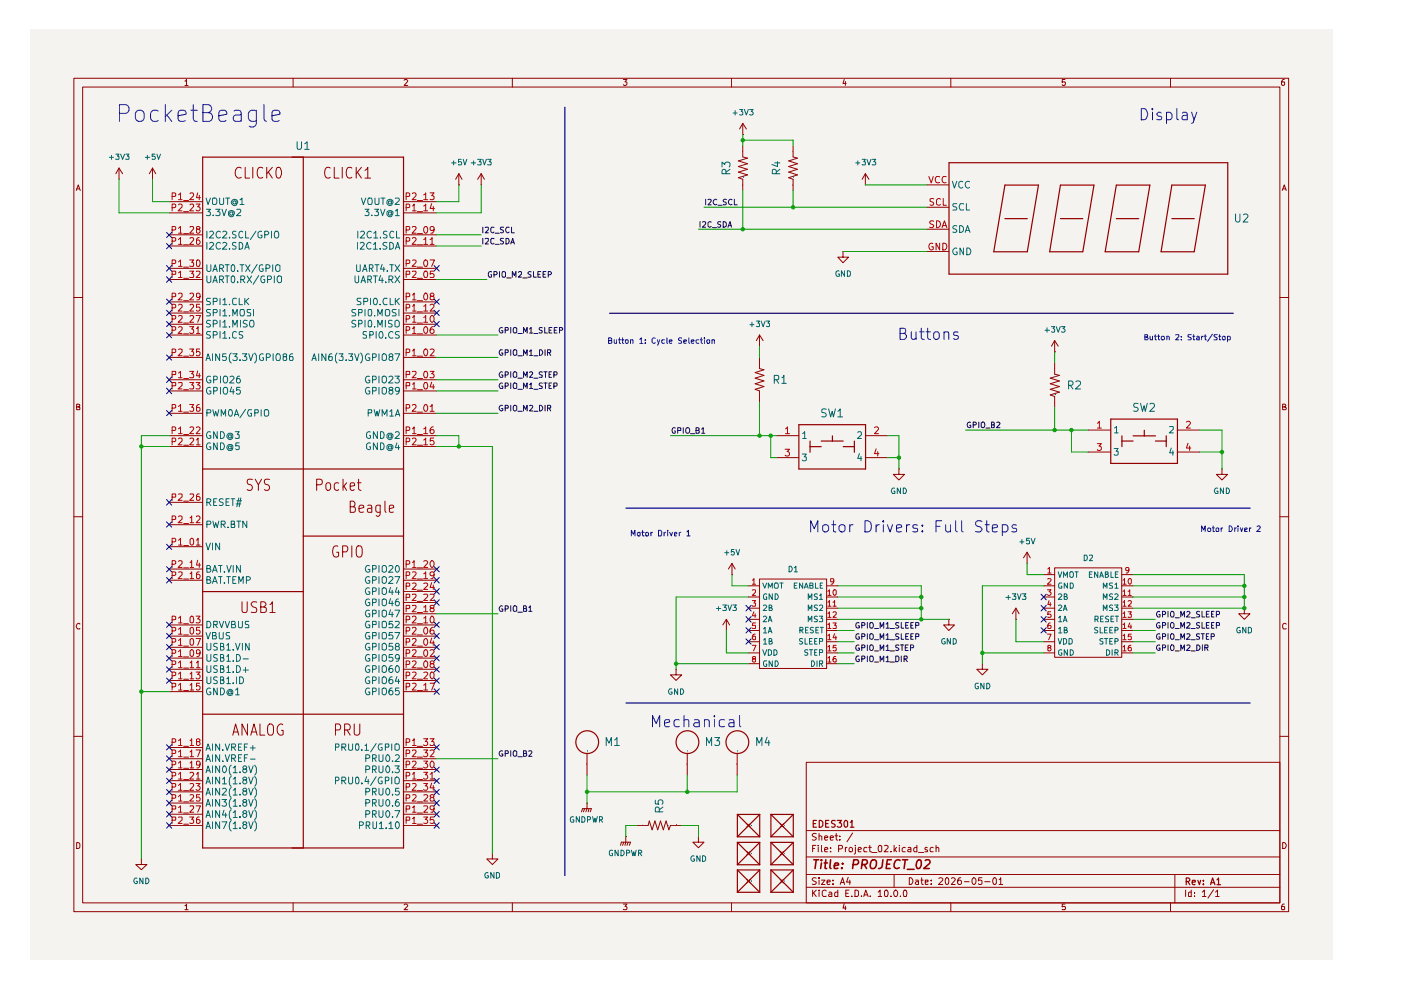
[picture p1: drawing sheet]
<svg xmlns="http://www.w3.org/2000/svg" width="297mm" height="210mm" viewBox="0 0 297 210" stroke-linecap="round" stroke-linejoin="round" font-family="sans-serif">
<path d="M6.3 6.4h276.2v197.1h-276.2z" fill="#f5f3ef"/>
<g fill="none" stroke="#910000" stroke-width=".21">
<path d="M15.7 16.6h257.5v176.7h-257.5zM17.5 18.5h253.9v172.9h-253.9zM39.2 17.2h.2l.1-.4v1.3M39.2 18.1h.7M62.1 16.6v1.9M85.7 17l.2-.2h.3l.2 .3-.7 1h.7M108.6 16.6v1.9M132.2 16.8h.7l-.4 .6 .4 .1v.4l-.2 .2h-.4l-.1-.2M155.1 16.6v1.9M179 16.8l-.3 .9h.7M179.2 17.3v.8M201.6 16.6v1.9"/>
<path d="M225.8 16.8h-.6v.6h.6l.1 .1-.1 .5-.4 .1-.2-.2M248.2 16.6v1.9M272.3 16.8h-.3a.93 .93 0 0 0-.2 1.2h.5l.1-.5-.1-.1h-.5l-.1 .1M25.2 38h.1M25.2 35.6l-.6 1.2M25.2 35.6l.8 1.2M25.2 35.6v2.4M32.3 38h.1M32.3 35.6l-.6 1.2M32.3 35.6l.7 1.2M32.3 35.6v2.4M51.1 35.6a.77 .77 0 0 0-1.1 .4 1.16 1.16 0 0 0 .7 1.8l.4-.2"/>
<path d="M52 35.5v2.3h.9M53.6 35.5v2.3M55.7 35.6h-.1a.68 .68 0 0 0-1 .4l-.1 .8a.85 .85 0 0 0 .9 1l.3-.2M56.6 35.5v2.3M56.9 36.5l.8 1.3M57.7 35.5l-1.1 1.3M58.7 35.6l.5-.1a1.48 1.48 0 0 1 0 2.3 .46 .46 0 0 1-.6-.5l-.1-1zM70 35.6h-.1a.68 .68 0 0 0-1 .4l-.1 .8a.85 .85 0 0 0 .9 1l.3-.2M70.9 35.5v2.3h1M72.6 35.5v2.3M74.6 35.6h-.1a.7 .7 0 0 0-1 .4l-.1 .8a.85 .85 0 0 0 .9 1l.3-.2M75.5 35.5v2.3"/>
<path d="M75.8 36.5l.8 1.3M76.6 35.5l-1.1 1.3M77.4 36.2l.6-.7v2.3M77.4 37.8h1.2M97.3 39.2h.1M97.3 36.8l-.7 1.2M97.3 36.8l.7 1.2M97.3 36.8v2.4M102 39.2h.1M102 36.8l-.7 1.2M102 36.8l.7 1.2M102 36.8v2.4"/>
<path d="M157.5 28.5h.1M157.5 26.2l-.7 1.1M157.5 26.2l.7 1.1M157.5 26.2v2.3M157.5 30.9v2.4l1 .2-2 .6 2 .6-2 .6 2 .6-2 .6 2 .6-2 .6 1 .3v2.4M168.1 30.9v2.4l1 .2-1.9 .6 1.9 .6-1.9 .6 1.9 .6-1.9 .6 1.9 .6-1.9 .6 .9 .3v2.4M183.5 39.2h.1M183.5 36.8l-.7 1.2M183.5 36.8l.7 1.2M183.5 36.8v2.4M196.5 39.2h4.7M16.2 40.4l.4-1.2 .4 1.2"/>
<path d="M16.3 40h.5M35.9 45.1h7M35.9 42.8h7M35.9 52.2h7M35.9 49.8h7M35.9 56.9h7M35.9 59.3h7M85.5 45.1h7M85.5 42.8h7M85.5 52.2h7M85.5 49.8h7M85.5 56.9h7"/>
<path d="M85.5 59.3h7M178.7 53.3v1.2h1.2l-1.2 1.2-1.1-1.2h1.1M178.7 53.3h.1M196.5 53.3h4.7M196.5 43.9h4.7M196.5 48.6h4.7M271.9 40.4l.4-1.2 .4 1.2M272 40h.6M15.7 63.1h1.8M35.9 75.8h7M35.9 71h7M35.9 64h7"/>
<path d="M35.9 68.7h7M35.9 66.4h7M85.5 75.8h7M85.5 71h7M85.5 64h7M85.5 68.7h7M85.5 66.4h7M161 73.4h.1M161 71l-.6 1.2M161 71l.8 1.2M161 71v2.4M161 75.8v2.3l1 .3-1.9 .6 1.9 .6-1.9 .6 1.9 .6-1.9 .6 1.9 .6-1.9 .5 .9 .4v2.4"/>
<path d="M223.6 74.6h.1M223.6 72.2l-.7 1.2M223.6 72.2l.8 1.2M223.6 72.2v2.4M223.6 77v2.3l1 .3-1.9 .6 1.9 .6-1.9 .6 1.9 .6-1.9 .5 1.9 .6-1.9 .6 .9 .4v2.3M271.4 63.1h1.8M16.3 86.3h.4l.2-.3-.1-.2-.5-.1v1.2h.5l.1-.5-.2-.1M35.9 92.4h7M35.9 82.9h7M35.9 80.5h7M35.9 87.6h7M35.9 94.7h7"/>
<path d="M85.5 92.4h7M85.5 82.9h7M85.5 80.5h7M85.5 87.6h7M85.5 94.7h7M164.6 92.4h4.7M164.6 97h4.7M183.5 92.4h4.7M183.5 97h4.7M190.6 99.4v1.2h1.2l-1.2 1.2-1.2-1.2h1.2M190.6 99.4h.1M230.7 91.2h4.8"/>
<path d="M230.7 95.8h4.8M249.6 91.2h4.7M249.6 95.8h4.7M259.1 99.4v1.2h1.2l-1.2 1.2-1.2-1.2h1.2M259.1 99.4h.1M271.9 86.3l.6-.1v-.4l-.6-.1v1.2h.6l.2-.4-.3-.2M15.7 109.6h1.8M35.9 115.9h7M35.9 111.3h7M35.9 106.5h7M53.5 101.7l-.8-.1a.52 .52 0 0 0-.3 .7l.2 .3a.85 .85 0 0 1 .9 .9l-.3 .5h-.5l-.3-.2M54.1 101.6l.7 1.2 .7-1.2"/>
<path d="M54.8 102.8v1.2M57.1 101.7l-.7-.1a.52 .52 0 0 0-.4 .7l.2 .3a.85 .85 0 0 1 .9 .9l-.3 .5h-.5l-.3-.2M67.1 102.8h.8a.62 .62 0 0 0 .4-.6 .62 .62 0 0 0-.4-.6h-.8v2.4M69.3 102.4h.5l.3 .4v.7l-.3 .5h-.4l-.3-.5v-.7zM71.6 115.8a.68 .68 0 0 0-1 .5l-.1 .8a.87 .87 0 0 0 .9 1l.4-.2v-.8h-.4M71.8 102.4h-.8a1.15 1.15 0 0 0 0 1.4l.3 .2h.3l.2-.2M72.6 117h.8a.75 .75 0 0 0 0-1.3h-.8v2.4M72.7 101.6v2.4M72.9 103l.6 1M73.5 102.4l-.8 .9M74.3 103.1l.9-.1-.1-.6h-.6l-.2 .3v1.1l.2 .2h.4l.2-.2M74.3 107.4h.6a.68 .68 0 0 0 0-1.1h-.6v2.3h.7l.3-.1v-.9l-.4-.2"/>
<path d="M74.6 115.7v2.4M75.8 115.8h.7a1.84 1.84 0 0 1-.1 2.3l-.6-.1a2.2 2.2 0 0 1 0-2.2zM75.8 102.4h.7M76 101.6v2l.5 .4M76.1 107.9l1-.3-.1-.4a.6 .6 0 0 0-.9 .2v.9a.6 .6 0 0 0 .9 .2M78 107.2h.7l.1 1.4M78.8 107.6l-.1 .2h-.6a.47 .47 0 0 0-.2 .4 .47 .47 0 0 0 .2 .4l.7-.1M80.6 107.1l-.1 2.1-.2 .3-.5-.2M80.6 107.2h-.8a1.15 1.15 0 0 0 0 1.3h.8M81.6 106.3v2l.3 .3M82.5 107.9l1-.3-.1-.4-.6-.1-.3 .3 .1 1.1h.8M155.2 119.5l-.8 1.1"/>
<path d="M155.2 119.5l.7 1.1M155.2 119.5v2.3M217.8 119.5h.1M217.8 117.1l-.8 1.2M217.8 117.1l.6 1.2M217.8 117.1v2.4M271.4 109.6h1.8M16.9 132.3l-.1-.1a.66 .66 0 0 0-.6 .4 .66 .66 0 0 0 .2 .7h.5M35.9 132.5h7M35.9 134.9h7M35.9 137.2h7M35.9 139.5h7"/>
<path d="M35.9 120.6h7M35.9 123h7M51.3 127.6v1.9l.3 .4 .6-.1 .2-.3v-1.9M54.4 127.7l-.7-.1-.4 .4a1 1 0 0 0 1 .9 .69 .69 0 0 1 0 .9h-1M55.3 128.7h.7l.2-.3 .2-.4-.3-.3-.8-.1v2.3h.7a.67 .67 0 0 0 .4-1l-.4-.2M57.2 128.2l.5-.6v2.3M57.2 129.9h1.1M85.5 132.5h7M85.5 134.9h7M85.5 137.2h7M85.5 139.5h7M85.5 120.6h7"/>
<path d="M85.5 123h7M85.5 130.1h7M85.5 127.8h7M85.5 125.4h7M154 133.7h.1M154 131.3l-.8 1.2M154 131.3l.7 1.2M154 131.3v2.4M155.2 121.8h.1M158.7 124.2h2.3M158.7 126.6h2.3M158.7 128.9h2.3"/>
<path d="M158.7 131.3h2.3M158.7 133.7h2.3M158.7 136.1h2.3M158.7 138.4h2.3M161 122.8h14.3v18.9h-14.3zM175.3 124.2h2.3M175.3 126.6h2.3M175.3 128.9h2.3M175.3 131.3h2.3M175.3 133.7h2.3M175.3 136.1h2.3M175.3 138.4h2.3"/>
<path d="M201.2 131.3v1.2h1.2l-1.2 1.2-1.1-1.2h1.1M201.2 131.3h.1M215.4 131.3h.1M215.4 128.9l-.8 1.2M215.4 128.9l.7 1.2M215.4 128.9v2.4M221.3 121.8h2.3M221.3 124.2h2.3M221.3 126.6h2.3M221.3 128.9h2.3M221.3 131.3h2.3M221.3 133.7h2.3"/>
<path d="M221.3 136.1h2.3M221.3 138.4h2.3M223.6 120.4h14.2v19h-14.2zM237.8 121.8h2.4M237.8 124.2h2.4M237.8 126.6h2.4M237.8 128.9h2.4M237.8 131.3h2.4M237.8 133.7h2.4M237.8 136.1h2.4M237.8 138.4h2.4M263.8 128.9v1.2h1.2l-1.2 1.2-1.2-1.2h1.2"/>
<path d="M263.8 128.9h.1M272.7 132.3l-.4-.1-.4 .3v.6l.2 .2h.6M15.7 156.1h1.8M35.9 141.9h7M35.9 144.3h7M35.9 146.6h7M35.9 158.5h7M49.4 155.9l.6-2.4 .6 2.4M49.5 155.2h1M52.5 153.5v2.4l-1.2-2.4v2.4M53.2 155.9l.6-2.4 .7 2.4M53.3 155.2h1"/>
<path d="M55.1 153.5v2.4h1M57.1 153.5h.5a1.71 1.71 0 0 1 0 2.4l-.6-.1a1.98 1.98 0 0 1 .1-2.3zM59.9 153.7a.81 .81 0 0 0-.8 0 .81 .81 0 0 0-.3 .8 1 1 0 0 0 1.1 1.3l.1-.9h-.3M71.1 154.8h.8a.73 .73 0 0 0 0-1.3h-.8v2.4M73.1 154.8h.7a.68 .68 0 0 0 .5-.7 .68 .68 0 0 0-.5-.6h-.7v2.4M73.6 154.8l.7 1.1M75.1 153.5v1.9l.2 .4a.67 .67 0 0 0 1-.4v-1.9M85.5 141.9h7M85.5 144.3h7M85.5 146.6h7M85.5 158.5h7M124.5 159.7v4.6"/>
<path d="M143.3 141.9v1.2h1.2l-1.2 1.2-1.1-1.2h1.1M143.3 141.9h.1M145.7 159.7v4.6M156.3 159.7v4.6M158.7 140.7h2.3M175.3 140.7h2.3M208.3 140.7v1.2h1.2l-1.2 1.2-1.2-1.2h1.2M208.3 140.7h.1M271.4 156.1h1.8M16.3 178.6h.3l.3 .4v.6l-.3 .3h-.3zM35.9 160.9h7M35.9 163.2h7"/>
<path d="M35.9 165.5h7M35.9 167.9h7M35.9 170.3h7M35.9 172.6h7M35.9 175h7M85.5 160.9h7M85.5 163.2h7M85.5 165.5h7M85.5 167.9h7M85.5 170.3h7M85.5 172.6h7M85.5 175h7"/>
<path d="M123.3 172.1l.2-.7h1.9l-.3 .7M124 171.4l-.3 .7M124.5 170.3h.1M124.5 170.3v1.1l-.3 .7M124.9 171.4l-.2 .7M131.6 179.2l.1-.6h2l-.3 .6M132.2 178.6l-.2 .6M132.7 177.4h.1M132.7 177.4v1.2l-.2 .6M133.2 178.6l-.3 .6M135 175h2.4l.3-.9 .6 1.8 .6-1.8 .5 1.8 .6-1.8 .6 1.8 .6-1.8 .6 1.8 .4-.9h2.3M148.1 177.4v1.2h1.2l-1.2 1.1-1.2-1.1h1.2"/>
<path d="M148.1 177.4h.1M158.3 174.7l.8 .6M158.7 175h.1M159.1 174.7l-.8 .6M165.4 174.7l.7 .6M165.8 175h.1M166.1 174.7l-.7 .6M170.9 161.6h100.5v29.8h-100.5zM170.9 176.1h100.5M172.3 179.9h.4M173 179.2h-.7v1.4M173.1 176.8l-.6-.1-.3 .3 .1 .3 .7 .2 .1 .2a.51 .51 0 0 1-.4 .4 .51 .51 0 0 1-.5 0"/>
<path d="M173.5 179.2v.1M173.5 179.7v.9M173.7 177.3l.3-.1 .2 .2v.7M173.7 176.7v1.4M174.2 179.2v1.2l.1 .2M174.8 177.6l.7-.1-.1-.2-.4-.1-.2 .2 .1 .7h.5M176 177.6l.7-.1-.1-.2-.4-.1-.2 .2 .1 .7h.5M176.1 179.7v.2M177 177.2h.6M177.3 176.7v1.2l.3 .2M178.1 178v.1M178.1 177.3v.1"/>
<path d="M179.2 179.7v.9M179.6 179.7h-.3l-.1 .3M180.8 176.6l-1.2 1.9M181.4 179.7v1.2l-.3 .2M181.4 179.2v.1M183.8 179.7h-.4l-.3 .3 .1 .6h.6M184.1 179.7h.6M184.4 179.2v1.2l.1 .2h.2M186.4 179.3l.2-.1 .3 .3v.8l-.1 .3h-.4l-.1-.3-.1-.6zM187.5 179.3l.5-.1 .3 .5-.8 .9h.8M189.6 179.2v1.4M190.1 179.7l-.5 .6"/>
<path d="M190.7 179.2v.1M190.7 179.7v.9M191.9 179.7h-.3l-.3 .3 .1 .6h.5M192.5 179.7h.6v.9h-.6l-.1-.3 .7-.3M194.4 179.2v1.4h-.5l-.2-.3 .1-.5 .3-.1h.3M196.6 179.7h-.3l-.2 .2 .2 .3 .4 .1-.1 .3h-.5M197.9 179.7h-.5a.59 .59 0 0 0 0 .9h.5M198.5 179.8l.1-.1h.4l.1 .9M198.5 179.2v1.4M271.9 178.6a.65 .65 0 0 1 .8 .7 .65 .65 0 0 1-.8 .6zM30 182.1v1.2h1.2l-1.2 1.1-1.2-1.1h1.2M30 182.1h.1"/>
<path d="M39.2 192h.2l.1-.3v1.2M39.2 192.9h.7M62.1 191.4v1.9M85.7 191.9l.2-.2h.3l.2 .2-.7 1h.7M104.4 180.9v1.2h1.2l-1.2 1.2-1.2-1.2h1.2M104.4 180.9h.1M108.6 191.4v1.9M132.2 191.7h.7l-.4 .5 .4 .2v.3l-.1 .2-.6-.1M155.1 191.4v1.9M158.3 180.5l.8 .8M158.3 186.4l.8 .8M158.7 180.9h.1"/>
<path d="M158.7 186.8h.1M159.1 180.5l-.8 .8M159.1 186.4l-.8 .8M165.4 186.4l.7 .8M165.4 180.5l.7 .8M165.8 186.8h.1M165.8 180.9h.1M166.1 186.4l-.7 .8M166.1 180.5l-.7 .8M170.9 188.1h100.5M170.9 185.4h100.5M170.9 181.7h100.5"/>
<path d="M172.3 188.7v1.4M172.5 189.3l.6 .8M173.1 186.2l-.6-.1-.3 .3 .3 .4 .6 .3a.51 .51 0 0 1-.4 .4 .51 .51 0 0 1-.5 0M173.1 188.7l-.8 .8M173.7 188.7v.2M173.7 186.1v.2M173.7 186.6v.9M173.7 189.1v1M174.2 186.6h.7l-.7 .9h.7M174.8 180.2l.7-.2-.1-.3h-.4l-.2 .2 .1 .7h.5M175.2 188.9l-.4-.2-.5 .4 .1 .8 .2 .2 .6-.1M175.3 187l.7-.1-.1-.3h-.5l-.1 .2 .1 .7h.5"/>
<path d="M175.8 189.2l.4-.1 .2 .3v.7h-.6l-.1-.4 .7-.2M176.1 180.5v.1M176.6 187.4v.1M176.6 186.6v.2M177.6 188.7v1.4h-.6v-.9h.6M177.8 180l.7-.1 .1-.2v-.4l-.8-.1v1.4M178.1 187.5l.5-1.4 .5 1.4M178.3 187.1h.6M179 191.6l-.3 .9h.7M179.2 192.1v.8M179.3 189.4h.5M179.8 186l-.3 1h.8"/>
<path d="M180 188.7h-.7v1.4h.7M180.2 186.6v.9M180.6 190v.1M181.3 188.7h.3l.4 .4v.6l-.2 .4h-.5zM181.9 180.2l.7-.2-.1-.3h-.4l-.2 .2 .1 .7h.5M182.6 190v.1M183.1 190.1l.5-1.4 .5 1.4M183.2 189.7h.7M184.5 190v.1M184.8 180.8h1.1M186.2 189.1l.4-.4v1.4M186.2 190.1h.7"/>
<path d="M187.5 189l.4-.3a.82 .82 0 0 1 .2 1.4l-.5-.1zM188.9 190v.1M188.9 180.5v.1M189.6 185.4v2.7M189.7 180.1l.4 .5M189.8 188.7a.78 .78 0 0 1 .3 1.4h-.4l-.1-.3a.85 .85 0 0 1 .2-1.1zM190.9 190v.1M191.6 188.9l.3-.2a.82 .82 0 0 1 .2 1.4l-.5-.1zM192.8 186.1a.72 .72 0 0 1 .8 .7 .72 .72 0 0 1-.8 .7zM194.1 186.6h.5l.1 .9M194.7 186.9h-.4l-.2 .3 .2 .3h.4M194.7 180.8h1.1"/>
<path d="M195.2 186.6h.5M195.4 186.1v1.2l.3 .2M196.2 187l.6-.1v-.3h-.6v.9h.6M197.4 187.4v.1M197.4 186.6v.2M199.1 186.3v-.1a.47 .47 0 0 1 .8 .3l-.9 1h.9M200.5 186.3l.2-.2a.8 .8 0 0 1 .5 .7 .8 .8 0 0 1-.5 .7l-.2-.1-.1-.5zM201.6 191.4v1.9M201.8 186.3l.1-.2h.4l.2 .4-.8 1h.8M203.7 186.1l-.4 .1-.2 .2-.1 .9 .3 .2 .6-.2v-.4l-.4-.3h-.2l-.3 .3M204.5 186.9h1M206.4 186.1a.75 .75 0 0 1 .6 .7 .75 .75 0 0 1-.6 .7 .92 .92 0 0 1 0-1.4z"/>
<path d="M208.2 186.1h-.7l-.1 .7 .2-.2 .5 .1 .1 .7-.3 .1h-.3l-.2-.1M208.8 186.9h1.1M210.7 186.2l.3-.1 .2 .3v.9l-.2 .2a.78 .78 0 0 1-.6-.5 .78 .78 0 0 1 .3-.8zM211.8 186.5l.4-.4v1.4M211.8 187.5h.8M225.8 191.7h-.6v.6l.6-.1 .1 .2-.1 .5-.6-.1M248.2 191.4v1.9M249.1 185.4v6M251.4 188.7v1.4M252.6 188.7v1.4h-.5l-.1-.8 .2-.2 .4 .1M253.2 190v.1M253.2 189.2v.2"/>
<path d="M254.9 189.1l.5-.4v1.4M254.9 190.1h.8M257.3 188.6l-1.2 1.8M257.7 189.1l.4-.4v1.4M257.7 190.1h.8M272.3 191.7h-.3a.93 .93 0 0 0-.2 1.2h.5l.1-.5-.1-.2h-.5l-.1 .2"/>
<circle cx="180.4" cy="180.2" r=".44"/>
</g>
<g fill="none" stroke="#910000" stroke-width=".25">
<path d="M43 33.3h42.6v146.5h-42.6zM64.3 33.3v146.5M201.2 34.5h59.1v23.6h-59.1zM213.1 39.2h7.1l-2.4 14.2h-7.1zM224.8 39.2h7.1l-2.3 14.2h-7.1zM236.7 39.2h7.1l-2.4 14.2h-7.1zM248.5 39.2h7.1l-2.4 14.2h-7zM213.1 46.4h4.7M224.8 46.4h4.8M236.7 46.4h4.7M248.5 46.4h4.7M43 99.4h42.6"/>
<path d="M169.4 90h14.1v9.4h-14.1zM171.7 93.5v2.4M171.7 94.7h2.4M174.1 93.5h4.7M176.5 92.4v1.1M178.8 94.7h2.3M181.1 93.5v2.4M235.5 88.9h14.1v9.4h-14.1zM237.9 92.4v2.3M237.9 93.5h2.3M240.2 92.4h4.8M242.6 91.2v1.2"/>
<path d="M245 93.5h2.3M247.3 92.4v2.3M64.3 113.7h21.3M43 125.4h21.3M43 151.4h42.6M156.3 172.7h4.8M156.3 172.7l4.8 4.7M156.3 172.7v4.7M156.3 178.6v4.7M156.3 177.4h4.8M156.3 178.6h4.8M156.3 178.6l4.8 4.7"/>
<path d="M161.1 172.7l-4.8 4.7M161.1 172.7v4.7M161.1 178.6v4.7M161.1 178.6l-4.8 4.7M163.4 172.7h4.8M163.4 177.4h4.8M163.4 172.7v4.7M163.4 178.6v4.7M163.4 178.6h4.8M163.4 178.6l4.8 4.7M163.4 172.7l4.8 4.7M168.2 172.7v4.7"/>
<path d="M168.2 178.6v4.7M168.2 178.6l-4.8 4.7M168.2 172.7l-4.8 4.7M172.4 174.6h.5M173.1 173.9h-.7v1.5h.7M173.7 173.9h.3l.5 .4v.7l-.5 .4h-.3zM175 174.6h.6M175.7 173.9h-.7v1.5h.7M177.1 174l-.5-.1-.3 .2v.4l.8 .5-.3 .4-.5-.1M177.5 173.9h.9l-.5 .6 .5 .1v.5l-.2 .3-.7-.2M179.1 174l.3-.1 .3 .3v.9l-.3 .3a.82 .82 0 0 1-.3-1.4zM180.3 174.4l.3-.5v1.5"/>
<path d="M180.3 175.4h.8M156.3 184.4v4.8M156.3 184.4h4.8M156.3 189.2h4.8M156.3 183.3h4.8M156.3 184.4l4.8 4.8M161.1 184.4v4.8M161.1 184.4l-4.8 4.8M163.4 184.4h4.8M163.4 184.4l4.8 4.8M163.4 184.4v4.8M163.4 189.2h4.8"/>
<path d="M163.4 183.3h4.8M168.2 184.4l-4.8 4.8M168.2 184.4v4.8M251.5 186.9h.5l.3-.3v-.2l-.3-.3h-.5v1.5M251.8 186.9l.5 .7M252.8 187.1l.6-.1v-.4h-.5l-.1 .2 .1 .7h.5M254 186.6l.3 1 .3-1M255.1 187.4v.2M255.1 186.6v.2M256.7 187.6l.4-1.5 .5 1.5M256.8 187.2h.6M258 186.6l.4-.5v1.5"/>
<path d="M258 187.6h.8"/>
<circle cx="124.5" cy="157.4" r="2.41"/>
<circle cx="145.8" cy="157.4" r="2.41"/>
<circle cx="156.3" cy="157.4" r="2.41"/>
</g>
<g fill="none" stroke="#910000" stroke-width=".34">
<path d="M172.6 182.3h1M173.1 182.3l-.3 1.8M174.2 182.3v.2M174.2 183l-.2 1.1M174.8 183h.6M175.1 182.3l-.2 1.8h.4M176.1 182.3l-.2 1.6 .3 .2M176.9 183.6l.9-.2-.1-.4h-.7l-.1 .9 .1 .2h.6M178.5 184v.1M178.6 183v.2M180.9 183.3h.7l.4-.3a.52 .52 0 0 0-.3-.7h-.7l-.2 1.8M182.8 183.3h.7l.4-.3a.52 .52 0 0 0-.3-.7h-.7l-.3 1.8"/>
<path d="M183.2 183.3l.5 .8M184.7 182.5a.6 .6 0 0 1 1.1 0 1.3 1.3 0 0 1-.5 1.6h-.6a1.42 1.42 0 0 1 0-1.6zM187.2 182.3l-.2 1.3a.71 .71 0 0 1-.7 .5M188 183.2h.6M189 182.3h-.9l-.2 1.8h.8M190.8 182.5v-.1a.85 .85 0 0 0-1.2 .7l.1 .8a.7 .7 0 0 0 1 .1M191.3 182.3h1.1M191.9 182.3l-.2 1.8M192.4 184.3h1.4M194.6 182.5l.2-.2 .4 .1a1.31 1.31 0 0 1-.2 1.7h-.4l-.2-.1a1.28 1.28 0 0 1 .2-1.5zM196.2 182.5l.2-.2 .6 .1a.51 .51 0 0 1 0 .7l-1.2 1h1.2"/>
</g>
<g fill="none" stroke="#b90000" stroke-width=".21">
<path d="M157.4 39.2h.1M157.4 32.1h.1M168 39.2h.1M168 32.1h.1M196.9 37.4l.5 1.4 .5-1.4M199.2 37.5l-.7-.1a.73 .73 0 0 0-.2 1 .73 .73 0 0 0 .9 .3M200.6 37.5l-.6-.1a.71 .71 0 0 0-.3 .9 .71 .71 0 0 0 .9 .4M36.5 41.7l.8-.1v-.5l-.3-.2h-.5v1.4M36.5 51.1h.7l.1-.6-.3-.1h-.5v1.4M36.5 48.8l.7-.1 .1-.5-.3-.2h-.5v1.4M36.5 55.9l.7-.1 .1-.6-.8-.1v1.4M36.5 58.2h.7l.1-.6-.8-.1v1.3"/>
<path d="M36.5 44l.7-.1 .1-.5-.3-.1h-.5v1.4M37.8 41.3l.5-.4v1.4M37.8 50.8l.5-.4v1.4M37.8 48.4l.5-.4v1.4M37.8 55.5l.5-.4v1.4M37.8 57.8l.5-.3v1.3M37.8 43.4l.2-.1h.5l.1 .6-.8 .8h.8M37.8 42.3h.8M37.8 51.8h.8M37.8 49.4h.8M37.8 56.5h.8M37.8 58.8h.8"/>
<path d="M38.9 44.9h1.1M38.9 42.5h1.1M38.9 51.9h1.1M38.9 49.5h1.1M38.9 56.6h1.1M38.9 59h1.1M40.2 55.1h.9l-.5 .5 .5 .3-.1 .6-.8-.1M40.2 57.5h.9l-.5 .5 .5 .3-.1 .5h-.8M40.3 41.1l.2-.2h.3l.3 .4-.9 1h.9M40.3 50.5l.2-.1h.3l.3 .4-.9 1h.9M40.3 48.2l.2-.2h.3l.3 .4-.9 1h.9M40.3 43.4l.2-.1h.3l.3 .4-.9 1h.9"/>
<path d="M41.6 43.3h.8l-.5 .6h.4l.1 .5-.2 .3h-.5l-.1-.2M41.7 57.6l.5-.1 .2 .3-.8 1h.8M41.7 55.2l.2-.1a.84 .84 0 0 1 .3 1.4h-.4l-.1-.3zM41.9 40.9l-.2 1h.8M41.9 48.6l-.2-.1v-.3l.5-.2 .2 .3-.1 .2-.6 .3v.5l.2 .1h.3l.2-.2v-.3l-.2-.3M42.2 50.4h-.2l-.3 .3v.9a.45 .45 0 0 0 .6 .1 .45 .45 0 0 0 0-.7 .45 .45 0 0 0-.6 .1v.1M42.2 41.4v.9M86.1 44l.7-.1 .1-.5-.3-.1h-.5v1.4M86.1 58.2h.7l.1-.6-.8-.1v1.3M86.1 55.9l.7-.1 .1-.6-.8-.1v1.4M86.1 48.8l.7-.1 .1-.5-.3-.2h-.5v1.4M86.1 51.1h.7l.1-.6-.3-.1h-.5v1.4"/>
<path d="M86.1 41.7l.8-.1v-.5l-.3-.2h-.5v1.4M87.5 43.7l.3-.4v1.4M87.5 57.6l.6-.1 .1 .3-.8 1h.8M87.5 55.2l.5-.1a.36 .36 0 0 1 .1 .6l-.7 .8h.8M87.5 48.2l.1-.2h.4l.2 .4-.8 1h.8M87.5 50.5l.1-.1h.4l.2 .4-.8 1h.8M87.5 41.1l.1-.2h.4l.2 .4-.8 1h.8M87.5 44.7h.7M88.5 44.9h1.1M88.5 42.5h1.1M88.5 51.9h1.1M88.5 49.5h1.1"/>
<path d="M88.5 56.6h1.1M88.5 59h1.1M89.8 43.7l.4-.2 .1-.2v1.4M89.8 50.8l.5-.4v1.4M89.8 41.3l.4-.2 .1-.2v1.4M89.8 44.7h.9M89.8 42.3h.9M89.8 51.8h.9M90 57.6l.5-.1 .2 .5-.2 .8h-.4l-.2-.2-.1-.6zM90 55.2l.2-.1a.84 .84 0 0 1 .3 1.4h-.4l-.2-.3-.1-.6zM90.2 48a.75 .75 0 0 1 .5 .7 .75 .75 0 0 1-.5 .7 .92 .92 0 0 1 0-1.4zM91.2 55.1h.9l-.6 1.4"/>
<path d="M91.2 50.8l.4-.4v1.4M91.2 40.9h.8l-.5 .6 .4 .1v.6h-.7M91.2 51.8h.8M91.5 43.2l-.3 1h.9M91.9 43.8v.9M91.9 57.5h-.6l-.1 .7 .6-.2 .2 .3-.1 .5h-.7M92 48.6l-.1 .3h-.5l-.2-.6 .3-.3h.3l.2 .3-.1 .8-.1 .3h-.4M197.8 51.6a.66 .66 0 0 0-.9 .7 .66 .66 0 0 0 .9 .6l.1-.6h-.4M198 42.2h-.7v.5a.56 .56 0 0 1 .6 .7h-.7M198 46.9l-.6-.1-.3 .3 .3 .4 .6 .3-.3 .5-.6-.1M198.5 46.8a.73 .73 0 0 1 .9 .7 .73 .73 0 0 1-.9 .8zM199.2 51.6v1.4l-.7-1.4v1.4"/>
<path d="M199.4 42.2l-.4-.1-.5 .3 .1 .9 .4 .2 .4-.2M199.7 48.3l.5-1.5 .5 1.5M199.9 51.6a.73 .73 0 0 1 .9 .7 .73 .73 0 0 1-.9 .7zM199.9 47.8h.7M200 42.1v1.4h.7M36.5 79.4h.7l.1-.6-.8-.1v1.4M36.5 65.3l.7-.1 .1-.5-.3-.2h-.5v1.5M36.5 67.6h.7l.1-.5-.3-.2h-.5v1.4M36.5 62.9l.8-.1v-.5l-.3-.2h-.5v1.5M36.5 70l.7-.1 .1-.5-.3-.1h-.5v1.4M36.5 74.8l.7-.1 .1-.6-.8-.1v1.4M37.8 79.1l.5-.4v1.4"/>
<path d="M37.8 64.7l.2-.2 .5 .1 .1 .5-.8 .9h.8M37.8 67.1l.2-.2 .5 .1 .1 .5-.8 .8h.8M37.8 62.3l.2-.2 .5 .1 .1 .6-.8 .8h.8M37.8 69.4l.2-.1h.5l.1 .5-.8 .9h.8M37.8 74.1h.8v.5l-.8 .8h.8M38.9 75.5h1.1M38.9 70.8h1.1M38.9 63.8h1.1M38.9 68.5h1.1M38.9 66.1h1.1M40.2 78.7h.9l-.5 .5 .5 .3-.1 .6-.8-.1M40.2 69.3h.9l-.5 .5h.4v.8l-.6 .1-.2-.2"/>
<path d="M40.2 74h.9l-.5 .5 .5 .3-.1 .6h-.6l-.2-.1M40.3 64.7l.2-.2h.3l.3 .4-.9 1.1h.9M40.3 67.1l.2-.2h.3l.3 .4-.9 1h.9M40.3 62.3l.2-.2h.3l.3 .5-.9 1h.9M41.6 66.9h.9l-.6 1.4M41.7 69.7l.3-.4v1.4M41.7 70.7h.7M41.9 78.7l-.2 1h.8M42.2 79.2v.9M42.3 64.5h-.6v.7l.5-.1 .2 .6-.2 .3h-.4l-.1-.2M42.3 74h-.6v.7l.1-.2h.4l.2 .3v.3l-.2 .3h-.4l-.1-.1M42.4 62.8l-.2 .3-.5-.2v-.6l.5-.2a.92 .92 0 0 1-.2 1.5h-.3"/>
<path d="M86.1 74.8l.7-.1 .1-.6-.8-.1v1.4M86.1 70l.7-.1 .1-.5-.3-.1h-.5v1.4M86.1 62.9l.8-.1v-.5l-.3-.2h-.5v1.5M86.1 67.6h.7l.1-.5-.3-.2h-.5v1.4M86.1 65.3l.7-.1 .1-.5-.3-.2h-.5v1.5M86.1 79.4h.7l.1-.6-.8-.1v1.4M87.5 74.4l.3-.4v1.4M87.5 69.7l.3-.4v1.4M87.5 62.6l.3-.5v1.5M87.5 67.3l.3-.4v1.4M87.5 64.9l.3-.4v1.5M87.5 78.8l.6-.1 .1 .4-.8 1h.8"/>
<path d="M87.5 75.4h.7M87.5 70.7h.7M87.5 63.6h.7M87.5 68.3h.7M87.5 66h.7M88.5 75.5h1.1M88.5 70.8h1.1M88.5 63.8h1.1M88.5 68.5h1.1M88.5 66.1h1.1M89.8 67.3l.4-.2 .1-.2v1.4M89.8 64.9l.4-.1 .1-.3v1.5"/>
<path d="M89.8 68.3h.9M89.8 66h.9M90 74.1l.2-.1a.76 .76 0 0 1 .5 .7 .76 .76 0 0 1-.5 .7l-.4-.6zM90 78.8l.5-.1 .2 .5-.2 .9h-.4l-.2-.3-.1-.6zM90.2 69.3a.75 .75 0 0 1 .5 .7 .75 .75 0 0 1-.5 .7 .92 .92 0 0 1 0-1.4zM90.2 62.1a.76 .76 0 0 1 .5 .8 .76 .76 0 0 1-.5 .7 .89 .89 0 0 1 0-1.5zM91.2 74.1l.6-.1 .2 .3-.1 .3-.7 .8h.8M91.2 64.7l.6-.2 .2 .4-.8 1.1h.8M91.2 78.7h.8l-.5 .5h.3l.2 .3-.1 .5h-.7M91.5 62.8l-.3-.3 .2-.3 .4-.1 .2 .4-.1 .2-.6 .2a.43 .43 0 0 0 0 .6 .43 .43 0 0 0 .6 0 .43 .43 0 0 0 0-.6l-.1-.1M91.5 66.9a.76 .76 0 0 1 .5 .7 .76 .76 0 0 1-.5 .7 .89 .89 0 0 1 0-1.4zM91.9 69.3h-.3l-.3 .3-.1 .8 .3 .3h.3l.2-.3v-.3l-.2-.3h-.4l-.2 .3"/>
<path d="M160.9 77h.1M223.5 78.2h.1M36.5 91.3l.7-.1 .1-.5-.3-.2h-.5v1.4M36.5 86.5l.8-.1v-.5l-.3-.1h-.5v1.4M36.5 93.6h.7l.1-.6-.3-.1h-.5v1.4M36.5 81.8h.7l.1-.6-.8-.1v1.4M37.8 90.9l.5-.4v1.4M37.8 86.2l.5-.4v1.4M37.8 93l.2-.1 .5 .1 .1 .5-.8 .8h.8M37.8 81.2l.7-.1 .1 .6-.8 .8h.8M37.8 91.9h.8M37.8 80.1h.8"/>
<path d="M37.8 87.2h.8M38.9 82.6h1.1M38.9 92.1h1.1M38.9 80.3h1.1M38.9 87.4h1.1M38.9 94.4h1.1M40.2 85.8h.9l-.5 .6 .5 .2-.1 .5h-.8M40.2 81.1h.9l-.5 .5 .5 .3-.1 .6-.8-.1M40.3 90.7l.2-.2h.3l.3 .4-.9 1h.9M40.3 93l.2-.1h.3l.3 .4-.9 1h.9M41.6 81.1h.8l-.5 .5h.3l.2 .3-.1 .5h-.7M41.7 90.7l.1-.2h.4l.2 .4-.8 1h.8"/>
<path d="M41.7 93.3l.3-.4v1.4M41.7 94.3h.7M42.2 85.8h-.2l-.3 .3v1h.6v-.7h-.4h-.2v.2M86.1 81.8h.7l.1-.6-.8-.1v1.4M86.1 91.3l.7-.1 .1-.5-.3-.2h-.5v1.4M86.1 86.5l.8-.1v-.5l-.3-.1h-.5v1.4M86.1 93.6h.7l.1-.6-.3-.1h-.5v1.4M87.5 81.4l.3-.3v1.4M87.5 90.9l.3-.4v1.4M87.5 85.9l.1-.1h.4l.2 .4-.8 1h.8M87.5 93l.1-.1h.4l.2 .4-.8 1h.8M87.5 91.9h.7"/>
<path d="M87.5 82.5h.7M88.5 82.6h1.1M88.5 92.1h1.1M88.5 80.3h1.1M88.5 87.4h1.1M88.5 94.4h1.1M89.8 90.9l.4-.1 .1-.3v1.4M89.8 93.3l.5-.4v1.4M89.8 91.9h.9M89.8 94.3h.9M90 81.2l.5-.1 .2 .5-.2 .9h-.4l-.2-.3-.1-.6zM90.2 85.8a.76 .76 0 0 1 .5 .7 .76 .76 0 0 1-.5 .7 .89 .89 0 0 1 0-1.4z"/>
<path d="M91.2 86.2l.3-.2 .1-.2v1.4M91.2 87.2h.8M91.5 81l-.3 1h.9M91.9 90.5h-.3l-.3 .3-.1 .9 .3 .2h.3l.2-.2-.1-.6h-.5l-.2 .3M91.9 81.5v1M91.9 92.9h-.6l-.1 .7 .6-.2 .2 .3v.4l-.2 .2-.6-.2M160.9 84.1h.1M166.5 95.2h.9l-.5 .6 .4 .1 .1 .5-.3 .3-.6-.2M166.5 90.9l.5-.4v1.4M166.5 91.9h.9M185.4 90.7l.6-.2 .3 .3-.1 .3-.8 .8h.9M185.8 95.2l-.4 1h1"/>
<path d="M186.1 95.8v.9M223.5 85.3h.1M232.7 89.7l.4-.4v1.5M232.7 94.1h.8l-.5 .5 .4 .1 .1 .5-.2 .3h-.5l-.1-.2M232.7 90.8h.8M251.5 89.5l.6-.2 .3 .3-.1 .3-.8 .9h.9M251.9 94l-.4 1h1M252.2 94.6v.9M36.5 114.9l.7-.1 .1-.5-.3-.2h-.5v1.5M36.5 110.2l.8-.1v-.5l-.3-.2h-.5v1.4M36.5 119.6l.7-.1 .1-.5-.3-.1h-.5v1.4M36.5 105.4h.7l.1-.6-.8-.1v1.4"/>
<path d="M37.8 114.6l.5-.5v1.5M37.8 109.6l.2-.2 .5 .1 .1 .6-.8 .7h.8M37.8 119l.2-.1 .5 .1 .1 .5-.8 .8h.8M37.8 104.8l.7-.1 .1 .6-.8 .8h.8M37.8 115.6h.8M38.9 115.7h1.1M38.9 111h1.1M38.9 106.3h1.1M40.3 114.4l.3-.3a.81 .81 0 0 1 0 1.5l-.3-.3zM40.3 109.8l.3-.4v1.4M40.3 119.3l.3-.4v1.4M40.3 104.8l.7-.1 .1 .4-.9 1h.9"/>
<path d="M40.3 110.8h.8M41.7 114.6l.3-.5v1.5M41.7 109.6l.1-.2h.4l.2 .4-.8 1h.8M41.7 115.6h.7M41.9 118.8l-.2 1h.8M42.2 104.7h-.3l-.2 .4v.9h.6l.1-.5-.2-.3h-.3l-.2 .3M42.2 119.4v.9M86.1 119.6l.7-.1 .1-.5-.3-.1h-.5v1.4M87.5 119.3l.3-.4v1.4M89.8 119l.6-.1 .3 .2-.1 .4-.8 .8h.9M91.5 118.9a.76 .76 0 0 1 .5 .7 .76 .76 0 0 1-.5 .7l-.2-.3a.85 .85 0 0 1 .2-1.1zM36.5 131.4l.8-.1v-.5l-.3-.2h-.5v1.5"/>
<path d="M36.5 133.8l.7-.1 .1-.5-.3-.2h-.5v1.5M36.5 136.1h.7l.1-.5-.3-.2h-.5v1.4M36.5 138.5l.7-.1 .1-.5-.3-.1h-.5v1.4M36.5 122l.7-.1 .1-.6-.8-.1v1.5M37.8 131.1l.5-.5v1.5M37.8 133.4l.5-.4v1.5M37.8 135.8l.5-.4v1.4M37.8 138.2l.5-.4v1.4M37.8 121.3h.8v.5l-.8 .9h.8M37.8 132.1h.8M37.8 134.5h.8M37.8 136.8h.8"/>
<path d="M37.8 139.2h.8M38.9 132.2h1.1M38.9 134.6h1.1M38.9 137h1.1M38.9 139.3h1.1M38.9 120.4h1.1M38.9 122.8h1.1M40.3 135.6l.3-.2a.81 .81 0 0 1 0 1.4l-.3-.2zM40.3 138l.3-.2a.8 .8 0 0 1 .5 .7 .8 .8 0 0 1-.5 .7l-.3-.3zM40.3 121.7l.3-.5v1.5M40.3 120.3h.8M40.3 122.7h.8"/>
<path d="M40.4 130.8l.2-.2a.9 .9 0 0 1 .3 1.4l-.3 .1-.3-.3zM40.5 133.1l.1-.1a.81 .81 0 0 1 0 1.5l-.3-.3v-.9zM41.6 130.6h.8l-.5 .6 .4 .1v.7h-.7M41.6 135.4h.9l-.6 1.4M42.2 121.2l-.4 .1-.1 .3v.9l.5 .2 .2-.4v-.3l-.2-.2h-.3l-.2 .2M42.3 133h-.6v.7l.5-.1 .2 .6-.2 .3h-.4l-.1-.2M42.4 138.3l-.2 .3-.5-.1v-.6l.5-.1a.99 .99 0 0 1 0 1.3l-.5 .1M86.1 138.5l.7-.1 .1-.5-.3-.1h-.5v1.4M86.1 136.1h.7l.1-.5-.3-.2h-.5v1.4M86.1 133.8l.7-.1 .1-.5-.3-.2h-.5v1.5M86.1 131.4l.8-.1v-.5l-.3-.2h-.5v1.5M86.1 129l.8-.1v-.5h-.8v1.3"/>
<path d="M86.1 122l.7-.1 .1-.6-.8-.1v1.5M86.1 126.7h.7l.1-.6-.8-.1v1.3M86.1 124.3h.7l.1-.6-.8-.1v1.4M87.5 137.9l.1-.1h.4l.2 .4-.8 1h.8M87.5 135.6l.1-.2h.4l.2 .4-.8 1h.8M87.5 133.2l.1-.2h.4l.2 .4-.8 1.1h.8M87.5 130.8l.1-.2h.4l.2 .5-.8 1h.8M87.5 128.4h.6l.1 .3-.8 1h.8M87.5 121.3l.5-.1a.36 .36 0 0 1 .1 .6l-.7 .9h.8M87.5 126.1l.6-.1 .1 .3-.8 1h.8M87.5 123.7l.5-.1a.36 .36 0 0 1 .1 .6l-.7 .8h.8M87.5 120.3h.7"/>
<path d="M88.5 132.2h1.1M88.5 134.6h1.1M88.5 137h1.1M88.5 139.3h1.1M88.5 120.4h1.1M88.5 122.8h1.1M88.5 129.9h1.1M88.5 127.5h1.1M88.5 125.1h1.1M89.8 131.1l.4-.2 .1-.3v1.5M89.8 128.7l.5-.3v1.3M89.8 121.7l.5-.5v1.5"/>
<path d="M89.8 126.1l.7-.1 .2 .2-.1 .4-.8 .7h.9M89.8 123.7l.6-.1 .3 .3-.1 .3-.8 .8h.9M89.8 132.1h.9M89.8 122.7h.9M89.8 129.7h.9M89.9 138l.3-.2a.75 .75 0 0 1 .5 .7 .75 .75 0 0 1-.5 .7 .99 .99 0 0 1-.3-1.2zM90.2 135.4a.78 .78 0 0 1 .6 .6 .78 .78 0 0 1-.3 .7l-.2 .1a.8 .8 0 0 1-.5-.6 .8 .8 0 0 1 .4-.8zM90.2 133a.78 .78 0 0 1 .6 .6 .78 .78 0 0 1-.3 .8l-.2 .1a.8 .8 0 0 1-.5-.7 .8 .8 0 0 1 .4-.8zM91.2 137.9l.6-.1 .2 .2-.1 .3-.7 .9h.8M91.2 126.1l.7-.1 .1 .2-.1 .4-.7 .7h.8M91.5 135.3l-.3 1h.9M91.5 130.6a.75 .75 0 0 1 .6 .8 .75 .75 0 0 1-.6 .7 .89 .89 0 0 1 0-1.5z"/>
<path d="M91.5 128.9l-.3-.2 .1-.3h.6l.1 .3-.2 .2-.5 .1a.43 .43 0 0 0 0 .6 .43 .43 0 0 0 .6 0 .43 .43 0 0 0 0-.6l-.1-.1M91.5 123.5l-.3 1h.9M91.9 133h-.3l-.3 .3-.1 .9 .3 .3h.3l.2-.3-.1-.6h-.5l-.2 .3M91.9 124v1M91.9 135.9v.9M92 121.8l-.2 .3-.5-.1-.1-.2 .1-.5 .5-.1a.84 .84 0 0 1 .2 .9 .84 .84 0 0 1-.6 .6M159.5 123l.4-.3v1.2M159.5 125.1h.7v.5l-.7 .6h.7M159.5 127.3h.7l-.3 .5 .3 .1v.5h-.7M159.5 136.8h.8l-.5 1.2M159.5 123.9h.7M159.8 139.7l-.3-.3 .3-.2 .4 .1v.3a.51 .51 0 0 0-.6 .7h.6v-.5l-.2-.1"/>
<path d="M159.9 129.7l-.4 .9h.8M160.1 134.5h-.2a.73 .73 0 0 0-.1 1.1h.4v-.6l-.4-.1-.3 .2M160.1 130.1v.8M160.2 132.1h-.6l-.1 .6 .6-.1 .1 .6h-.7M175.5 125.4l.4-.3v1.1M175.5 127.7l.4-.4v1.2M175.5 130l.4-.3v1.2M175.5 132.4l.4-.3v1.2M175.5 134.8l.4-.3v1.1M175.5 137.2l.4-.4v1.2M175.5 139.5l.4-.3v1.2M175.5 126.2h.7"/>
<path d="M175.5 128.5h.7M175.5 130.9h.7M175.5 133.3h.7M175.5 135.6h.7M175.5 138h.7M176.6 127.7h.2l.2-.4v1.2M176.6 129.9l.2-.2h.3l.2 .2v.3l-.7 .7h.7M176.6 132.1h.7l-.3 .5 .3 .1v.5h-.7M176.6 128.5h.7M176.8 123.2l-.2 .2h-.4l-.1-.6 .5-.1 .2 .2-.2 .8-.4 .2M176.8 125.1h.3l.2 .1v.8l-.3 .2a.71 .71 0 0 1-.2-1.1zM177 134.4l-.4 .8h.8"/>
<path d="M177.2 139.2h-.2a.73 .73 0 0 0-.1 1.2l.4-.1v-.5l-.4-.2-.3 .3M177.2 134.9v.7M177.3 136.8h-.6l-.1 .6 .2-.2h.3l.2 .2v.5h-.7M222.1 125.1h.7l-.4 .4 .4 .1v.4l-.2 .2h-.4l-.1-.1M222.1 134.5h.7l-.5 1.1M222.2 120.6l.3-.3v1.2M222.2 122.8l.5-.1 .1 .3-.7 .9h.7M222.2 121.5h.6M222.3 137.3l-.1-.1v-.3h.6v.3l-.6 .2v.5l.1 .1 .5-.1v-.1l-.2-.5M222.4 127.3l-.2 .9h.6M222.7 132.1l-.4 .1-.1 .2v.8l.5 .1 .1-.2v-.3l-.1-.2h-.5v.2M222.7 127.8v.7"/>
<path d="M222.8 129.7h-.6v.6l.5-.1 .1 .2v.3l-.1 .2-.5-.1M238.1 123l.3-.3v1.2M238.1 125.4l.3-.3v1.1M238.1 127.7h.2l.1-.4v1.2M238.1 130h.2l.1-.3v1.2M238.1 132.4h.2l.1-.3v1.2M238.1 134.8l.3-.3v1.1M238.1 137.2l.3-.4v1.2M238.1 123.9h.7M238.1 126.2h.7M238.1 128.5h.7M238.1 130.9h.7"/>
<path d="M238.1 133.3h.7M238.1 135.6h.7M238.1 138h.7M239.2 125.4l.3-.3v1.1M239.2 127.5l.2-.2h.3l.2 .2v.3l-.7 .7h.7M239.2 129.7h.7l-.4 .5 .4 .1v.5h-.7M239.2 126.2h.7M239.4 120.8l-.2 .2h-.4v-.7h.4l.2 .2-.2 .8-.4 .2M239.4 122.7h.3l.2 .2v.7l-.3 .3a.71 .71 0 0 1-.2-1.2zM239.5 132.1l-.3 .8h.7M239.8 136.8h-.3a.73 .73 0 0 0-.1 1.2l.5-.1v-.5l-.5-.2-.2 .3M239.8 132.5v.8"/>
<path d="M239.9 134.5h-.6l-.1 .5 .2-.1h.3l.2 .1v.6h-.7M36.5 140.9l.7-.1 .1-.5-.3-.2h-.5v1.5M36.5 143.3l.7-.1 .1-.6-.8-.1v1.4M36.5 145.6l.7-.1 .1-.6h-.8v1.4M36.5 159.8l.7-.1 .1-.5-.3-.2h-.5v1.4M36.5 157.4l.7-.1 .1-.5-.3-.2h-.5v1.5M37.8 140.5l.5-.4v1.5M37.8 142.9l.5-.4v1.4M37.8 145.3l.5-.4v1.4M37.8 159.4l.5-.4v1.4M37.8 157.1l.5-.5v1.5M37.8 141.6h.8"/>
<path d="M37.8 143.9h.8M37.8 146.3h.8M37.8 158.1h.8M38.9 141.6h1.1M38.9 144h1.1M38.9 146.4h1.1M38.9 158.2h1.1M40.3 140.5l.3-.4v1.5M40.3 142.9l.3-.4v1.4M40.3 145.3l.3-.4v1.4M40.3 159.4l.3-.4v1.4M40.3 157.1l.3-.5v1.5"/>
<path d="M40.3 141.6h.8M40.3 143.9h.8M40.3 146.3h.8M40.3 158.1h.8M41.6 142.5h.8l-.5 .5h.3l.2 .3-.1 .5-.1 .1h-.5l-.1-.1M41.6 159h.9l-.6 1.4M41.7 140.5l.3-.4v1.5M41.7 141.6h.7M41.9 157.2l-.2-.1v-.3l.5-.2 .2 .3-.1 .2-.6 .3v.5l.2 .2h.3l.2-.3-.2-.6M42.3 144.9h-.6v.6l.1-.1h.4l.2 .2v.4l-.2 .3h-.4l-.1-.2M86.1 157.4l.7-.1 .1-.5-.3-.2h-.5v1.5M86.1 140.9l.7-.1 .1-.5-.3-.2h-.5v1.5"/>
<path d="M86.1 145.6l.7-.1 .1-.6h-.8v1.4M86.1 143.3l.7-.1 .1-.6-.8-.1v1.4M86.1 159.8l.7-.1 .1-.5-.3-.2h-.5v1.4M87.5 157.1l.3-.5v1.5M87.5 140.3l.1-.2h.4l.2 .4-.8 1.1h.8M87.5 144.9h.5a.36 .36 0 0 1 .1 .6l-.7 .8h.8M87.5 142.6l.5-.1a.36 .36 0 0 1 .1 .6l-.7 .8h.8M87.5 159.2l.1-.2h.4l.2 .4-.8 1h.8M87.5 158.1h.7M88.5 141.6h1.1M88.5 144h1.1M88.5 146.4h1.1"/>
<path d="M88.5 158.2h1.1M89.8 156.6h.9l-.5 .6 .4 .1 .1 .5-.3 .3h-.4l-.2-.2M89.8 145.3l.5-.4v1.4M89.8 142.6l.6-.1 .3 .2-.1 .4-.8 .8h.9M89.8 159h.9l-.5 .6 .4 .1 .1 .5-.3 .2h-.4l-.2-.1M89.8 146.3h.9M90.2 140.1a.75 .75 0 0 1 .5 .7 .75 .75 0 0 1-.5 .8 .92 .92 0 0 1 0-1.5zM91.2 156.6h.8l-.5 .6 .4 .1 .1 .5-.2 .3h-.4l-.2-.2M91.2 144.9h.9l-.6 1.4M91.2 159.2l.6-.2 .2 .3-.1 .3-.7 .8h.8M91.4 142.6l.1-.1a.75 .75 0 0 1 .6 .7 .75 .75 0 0 1-.6 .7l-.3-.6zM91.5 140.7l-.2-.1-.1-.2 .6-.3 .2 .3-.1 .2-.7 .4v.3l.3 .3h.3l.2-.3v-.3l-.2-.3"/>
<path d="M175.5 140.4h.7M36.5 162.1h.7l.1-.6-.3-.1h-.5v1.4M36.5 164.5l.7-.1 .1-.5-.3-.2h-.5v1.5M36.5 166.9l.7-.1 .1-.6-.8-.1v1.5M36.5 169.2h.7l.1-.6-.8-.1v1.3M36.5 171.5h.7l.1-.6h-.8v1.3M36.5 173.9h.7l.1-.6-.8-.1v1.4M37.8 161.8l.5-.4v1.4M37.8 164.2l.5-.5v1.5M37.8 166.5l.5-.4v1.5M37.8 168.9l.5-.4v1.3M37.8 171.2l.5-.3v1.3"/>
<path d="M37.8 173.3l.7-.1 .1 .6-.8 .8h.8M37.8 160.4h.8M37.8 162.8h.8M37.8 165.2h.8M37.8 167.6h.8M37.8 169.8h.8M37.8 172.2h.8M38.9 160.5h1.1M38.9 162.9h1.1M38.9 165.3h1.1M38.9 167.6h1.1M38.9 170h1.1"/>
<path d="M38.9 172.4h1.1M38.9 174.8h1.1M40.2 173.2h.9l-.5 .5 .5 .3-.1 .5h-.8M40.3 161.8l.3-.4v1.4M40.3 163.9l.2-.2h.3l.3 .5-.9 1h.9M40.3 166.2l.5-.1a.36 .36 0 0 1 .2 .6l-.8 .9h.9M40.3 168.6l.5-.1a.36 .36 0 0 1 .2 .6l-.8 .7h.9M40.3 170.9h.7l.1 .3-.9 1h.9M40.3 160.4h.8M40.3 162.8h.8M41.6 166.1h.8l-.5 .5h.3l.2 .3-.1 .5-.1 .2h-.5l-.1-.2M41.6 170.9h.9l-.6 1.3"/>
<path d="M41.7 164.2l.3-.5v1.5M41.7 165.2h.7M42.2 173.2h-.3l-.2 .4v.9h.6l.1-.5-.2-.3h-.3l-.2 .3M42.3 168.5h-.6v.7l.1-.2h.4l.2 .2-.2 .6h-.5M42.4 162l-.2 .2-.5-.1v-.6l.5-.1a.99 .99 0 0 1 0 1.3l-.5 .1M86.1 171.5h.7l.1-.6h-.8v1.3M86.1 164.5l.7-.1 .1-.5-.3-.2h-.5v1.5M86.1 173.9h.7l.1-.6-.8-.1v1.4M86.1 169.2h.7l.1-.6-.8-.1v1.3M86.1 162.1h.7l.1-.6-.3-.1h-.5v1.4M86.1 166.9l.7-.1 .1-.6-.8-.1v1.5M87.5 171.2l.3-.3v1.3"/>
<path d="M87.5 164.2l.3-.5v1.5M87.5 173.6l.3-.4v1.4M87.5 168.6l.5-.1a.36 .36 0 0 1 .1 .6l-.7 .7h.8M87.5 161.5l.1-.1h.4l.2 .4-.8 1h.8M87.5 166.2l.5-.1a.36 .36 0 0 1 .1 .6l-.7 .9h.8M87.5 165.2h.7M87.5 172.2h.7M87.5 174.6h.7M88.5 160.5h1.1M88.5 162.9h1.1M88.5 165.3h1.1M88.5 167.6h1.1"/>
<path d="M88.5 170h1.1M88.5 172.4h1.1M88.5 174.8h1.1M89.8 170.9h.7l.2 .2-.1 .3-.8 .8h.9M89.8 163.7h.9l-.5 .6 .4 .1 .1 .5-.3 .3h-.4l-.2-.2M89.8 173.2h.9l-.5 .5h.2l.3 .3-.1 .5h-.8M89.8 168.6l.6-.1 .3 .2-.1 .4-.8 .7h.9M89.8 161.4h.9l-.5 .5 .4 .2 .1 .5-.3 .2h-.4l-.2-.2M89.8 166.1h.9l-.5 .5h.2l.3 .3-.1 .5-.2 .2h-.4l-.2-.2M91.2 164.2l.4-.5v1.5M91.2 165.2h.8M91.5 169.1l-.3-.3a.43 .43 0 0 1 .4-.3 .43 .43 0 0 1 .4 .3l-.2 .3a.45 .45 0 0 0-.5 .1 .45 .45 0 0 0 0 .6h.6l.1-.5-.2-.2"/>
<path d="M91.5 161.4a.75 .75 0 0 1 .6 .7 .75 .75 0 0 1-.6 .7 .92 .92 0 0 1 0-1.4zM91.5 166l-.3 1h.9M91.9 166.5v1.1M91.9 173.2h-.6l-.1 .7 .6-.2 .2 .3-.1 .5h-.7M92 171.4l-.2 .3-.6-.3 .2-.5h.5a1.27 1.27 0 0 1-.1 1.3h-.4M124.3 162h.1M136.3 174.9h.1M143.4 174.9h.1M145.6 162h.1M156.2 162h.1M158.7 174.9h.1M165.8 174.9h.1"/>
<path d="M158.7 180.7h.1M158.7 186.6h.1M165.8 186.6h.1M165.8 180.7h.1"/>
</g>
<g fill="none" stroke="#006665" stroke-width=".21">
<path d="M157.5 37.5h.1M157.5 33.8h.1M168.2 37.5h.1M168.2 33.8h.1M201.9 38.4l.5 1.5 .5-1.5M204.1 38.5l-.4-.1-.4 .4v.7l.4 .4 .4-.2M205.6 38.5a.67 .67 0 0 0-1 .6 .67 .67 0 0 0 .9 .7l.1-.1M43.7 42l.4 1.3 .5-1.3M43.8 44.4h.8l-.5 .5 .4 .1v.6h-.7M43.9 56.1v1.2l.2 .3 .6-.3v-1.2M43.9 58.5v1.1l.2 .3h.4l.2-.3v-1.1M43.9 49v1.5"/>
<path d="M43.9 51.4v1.4M44.4 51.6l.6-.2 .3 .4-.9 1h.9M44.4 49.2l.6-.2 .3 .4-.9 1.1h.9M45 42.2a.55 .55 0 0 1 1 .2l-.1 .8-.2 .1h-.5l-.2-.1zM45.1 57.6l.5-1.5 .5 1.5M45.1 59.9l.5-1.4 .5 1.4M45.2 45.6v.1M45.3 57.1h.7M45.3 59.5h.7M45.7 44.4h1l-.6 .5 .5 .1v.6h-.9M46.6 42v1.1l.1 .2h.5l.2-.2v-1.1M46.6 56.9l.6-.1 .2-.4-.3-.3h-.5v1.5"/>
<path d="M46.6 59.3l.6-.1 .2-.4-.3-.3h-.5v1.4M46.7 51.6a.68 .68 0 0 0-.9 .4 .68 .68 0 0 0 .6 .8l.3-.1M46.7 49.2a.68 .68 0 0 0-.9 .4 .68 .68 0 0 0 .6 .9l.3-.2M46.9 56.9l.5 .7M46.9 59.3l.5 .6M47.1 44.4l.4 1.3 .5-1.3M47.2 51.6l.2-.2h.4l.3 .4-.9 1h.9M47.2 49.2l.2-.2h.4l.3 .4-.9 1.1h.9M47.8 56.1h.8M47.8 58.5h.8M47.8 42h.9M48.2 56.1v1.5"/>
<path d="M48.2 58.5v1.4M48.3 42v1.3M48.7 52.7v.1M48.7 50.3v.2M49 56.4l.4-.3a.8 .8 0 0 1 .4 .8 .8 .8 0 0 1-.4 .7l-.4-.3zM49 58.8l.4-.3a.8 .8 0 0 1 .4 .7 .8 .8 0 0 1-.4 .7l-.4-.3zM49.4 45h-.5a.36 .36 0 0 0-.1 .5 .36 .36 0 0 0 .6 0M49.4 45v.6l.2-.1a.65 .65 0 0 0-.3-.8 .65 .65 0 0 0-.9 .3v.6l.4 .3 .2 .1 .5-.3M50 42.7a.35 .35 0 0 0-.5 0 .35 .35 0 0 0 .2 .6l.3-.2M50 42.6v.6l.3-.1a.64 .64 0 0 0-.7-.8 .64 .64 0 0 0-.5 .9l.6 .4 .5-.3M50 51.5l-.5-.1-.2 .2 .1 .4 .6 .3v.4l-.2 .1-.5-.1M50 49.1l-.5-.1-.2 .4 .1 .2 .6 .4v.3l-.2 .2-.5-.1"/>
<path d="M50.2 44.4h.7l.2 .3-.1 .3-.9 .7h1M50.4 57.4v.2M50.4 59.8v.1M50.7 51.4a.75 .75 0 0 1 .8 .6 .75 .75 0 0 1-.4 .8h-.4zM50.9 42.3l.4-.3v1.3M50.9 43.3h.8M50.9 56.1h.8M51.1 59.3h.5l.3-.5-.3-.3h-.5v1.4M51.3 56.1v1.5M51.4 59.3l.5 .6M51.5 49.2a.55 .55 0 0 0-.7 0 .55 .55 0 0 0-.2 .7l.1 .4 .4 .2 .4-.2M51.9 52.8l.5-1.4 .4 1.4"/>
<path d="M52.1 49v1.5h.6M52.1 52.4h.6M52.1 56.1l.9 1.5M52.4 58.5l.9 1.4M53 56.1l-.9 1.5M53.3 58.5l-.9 1.4M54.3 49l-1.2 1.8M54.5 56l-1.2 1.9M54.9 58.4l-1.2 1.9M55.5 49.1l-.4-.1-.4 .4 .1 .9 .3 .2 .4-.1v-.5h-.2M55.7 56.2l-.3-.1a.7 .7 0 0 0-.5 .9 .7 .7 0 0 0 .8 .5l.1-.5h-.3M56 58.6l-.3-.1a.7 .7 0 0 0-.5 .8 .7 .7 0 0 0 .8 .6l.1-.6h-.2"/>
<path d="M56.1 49.8h.6l.3-.3-.1-.3-.2-.2h-.6v1.5M56.4 56.9h.6l.2-.3v-.2l-.2-.3h-.6v1.5M56.7 59.3h.6l.3-.5-.3-.3h-.6v1.4M57.6 49v1.5M57.8 56.1v1.5M58.2 58.5v1.4M58.3 49.1l.5-.1a.89 .89 0 0 1 0 1.5l-.5-.2-.1-.8zM58.5 56.3l.3-.2 .6 .2v1l-.6 .3a1.01 1.01 0 0 1-.3-1.3zM58.8 58.7l.3-.2 .6 .2v1l-.6 .2a1.01 1.01 0 0 1-.3-1.2zM75.3 58.5v1.1l.2 .3 .5-.1v-1.3M75.6 56.1v1.2l.3 .3 .5-.2v-1.3M75.8 51.4v1.4"/>
<path d="M75.9 49v1.5M76.4 51.6l.6-.2 .2 .2-.1 .4-.7 .8h.8M76.5 49.2l.5-.2 .3 .4-.9 1.1h.9M76.5 59.9l.5-1.4 .5 1.4M76.6 42l.4 1.3 .6-1.3M76.7 59.5h.7M76.9 57.6l.5-1.5 .4 1.5M77 57.1h.7M77.4 44.4h.8l-.5 .5 .4 .1v.6h-.7M78 59.3l.7-.1v-.5l-.2-.2h-.5v1.4M78.1 42h.6l.1 .2 .1 .7-.2 .4h-.6v-.1l-.1-.8zM78.3 56.9l.7-.1 .1-.5-.3-.2h-.5v1.5"/>
<path d="M78.3 59.3l.4 .6M78.7 51.6a.63 .63 0 0 0-1 .5 .63 .63 0 0 0 1 .6M78.7 56.9l.4 .7M78.7 49.2a.68 .68 0 0 0-.9 .4 .68 .68 0 0 0 .6 .9l.3-.2M78.8 45.6v.1M79.2 51.8l.4-.4v1.4M79.2 58.5h.8M79.2 52.8h.8M79.2 49.4l.5-.4v1.5M79.2 50.5h.9M79.4 44.4h.9l-.5 .5 .4 .1v.6h-.8M79.5 42v1.1l.2 .2h.5l.1-.2v-1.1"/>
<path d="M79.5 56.1h.8M79.6 58.5v1.4M79.9 56.1v1.5M80.6 52.7v.1M80.7 44.4l.4 1.3 .5-1.3M80.7 58.4l-.4 1h1M80.7 50.3v.2M80.8 42h.8M81 56l-.3 1.1h.9M81 58.9v1M81.2 42v1.3M81.4 56.6v1"/>
<path d="M81.8 59.8v.1M82 49.1l-.5-.1-.2 .4 .1 .2 .6 .4v.3l-.2 .2-.5-.1M82 51.5l-.6-.1-.2 .2 .1 .4 .6 .2 .1 .4a.6 .6 0 0 1-.8 .1M82.1 57.4v.2M82.5 59.3h.6l.2-.5-.2-.3h-.6v1.4M82.6 51.4h.4l.4 .3v.8l-.4 .3h-.4zM82.6 56.1h.8M82.8 59.3l.5 .6M83 45h-.6l.1 .6h.2l.3-.1M83 45v.5h.2a.65 .65 0 0 0-.3-.8 .65 .65 0 0 0-.9 .3v.6l.4 .3 .3 .1 .4-.3M83 42.7h-.6l.1 .5 .2 .1 .3-.2M83 42.6v.5h.2a.63 .63 0 0 0-.3-.8 .63 .63 0 0 0-.9 .4v.5l.4 .3 .3 .1 .4-.3"/>
<path d="M83.1 56.1v1.5M83.5 49.2a.55 .55 0 0 0-.7 0 .55 .55 0 0 0-.2 .7l.1 .4 .4 .2 .4-.2M83.7 58.5l1.1 1.4M83.7 56.1l1.1 1.5M83.8 44.7l.4-.3v1.3M83.8 52.8l.5-1.4 .5 1.4M83.8 42.1l.7-.1 .2 .3-.1 .3-.9 .7h1M83.8 45.7h.9M84 52.4h.7M84.1 49v1.5h.7M84.8 58.5l-1.1 1.4M84.8 56.1l-1.1 1.5"/>
<path d="M202.9 52.7a.65 .65 0 0 0-.9 .6 .65 .65 0 0 0 .9 .5v-.4h-.2M202.9 43.2l-.8 .1v.4l.5 .2 .3 .4-.2 .2h-.7M202.9 47.9l-.5-.1-.4 .4 .2 .3 .4 .1 .3 .3-.1 .3h-.8M203.5 47.8a.73 .73 0 0 1 .8 .8 .73 .73 0 0 1-.8 .7zM204.3 52.6v1.4l-.8-1.4v1.4M204.3 43.3l-.7-.1a1.02 1.02 0 0 0 0 1.3l.7-.1M204.6 49.3l.5-1.5 .6 1.5M204.8 48.9h.7M204.9 43.2v1.3h.7M205 52.6a.73 .73 0 0 1 .8 .7 .73 .73 0 0 1-.8 .7zM43.7 76.5l.4-1.5 .5 1.5M43.8 76h.6"/>
<path d="M44.6 79.8a.66 .66 0 0 0-.8 .7 .66 .66 0 0 0 .8 .6l.1-.5h-.3M44.6 65.6l-.7 .1v.4l.1 .2h.4l.2 .4-.2 .3h-.6M44.6 68l-.6-.1-.2 .3 .1 .4 .5 .1 .2 .2-.1 .4h-.7M44.6 63.2l-.7 .1v.5l.1 .1h.4l.2 .4-.2 .3h-.6M44.6 70.4l-.6-.1-.2 .3 .1 .4h.5l.2 .3-.1 .3h-.7M45 75v1.5M45.2 66.3h.7l.2-.3-.1-.3-.8-.1v1.4M45.2 68.7l.8-.1v-.5l-.3-.2h-.5v1.4M45.2 63.9h.7l.2-.2-.1-.4-.8-.1v1.4M45.2 71h.8v-.6l-.3-.1h-.5v1.4M46.6 75v1.5l-.9-1.5v1.5M46.7 63.2v1.4"/>
<path d="M46.7 65.6v1.4M46.7 67.9v1.4M46.7 70.3v1.4M46.7 79.8v1.4M47.2 66l.5-.4v1.4M47.2 68.3l.5-.4v1.4M47.2 63.6l.5-.4v1.4M47.2 70.7l.5-.4v1.4M47.2 67h.9M47.2 69.3h.9M47.2 64.6h.9M47.2 71.7h.9"/>
<path d="M47.4 79.9l.5-.1 .3 .1 .1 .4a.81 .81 0 0 1-.4 .9h-.2a.92 .92 0 0 1-.3-1.3zM47.9 75h-.7v.7l.6-.1 .2 .6-.2 .3-.6-.2M48.7 66.9v.1M48.7 69.3h.1M48.7 64.5v.1M48.7 71.6v.1M48.8 79.9l.6-.1 .2 .4-.9 1h.9M49 74.8a1.52 1.52 0 0 0 0 2.2M49.4 67v-1.4l.4 1 .5-1v1.4M49.4 69.3v-1.4l.4 1 .5-1v1.4M49.4 75h.9l-.5 .6 .4 .1 .1 .5-.3 .3-.6-.2M50.1 63.3l-.6-.1-.2 .6 .1 .6 .1 .2 .6-.1"/>
<path d="M50.1 70.4h-.1a.42 .42 0 0 0-.6 .2v.9l.3 .2 .4-.1M50.7 63.2v1.4h.7M50.8 79.8h-.4l-.2 .3-.1 .8 .3 .3h.3l.3-.3v-.3l-.3-.3h-.3l-.3 .3M50.9 76.3v.2M51 67.9v1.4M51.1 65.6h.5l.1 .2 .1 .7-.2 .5h-.5l-.1-.2-.1-.8zM51.4 75h.9l-.5 .6 .4 .1 .1 .5-.2 .3-.7-.2M51.5 70.4l-.5-.1-.3 .1v.5l.7 .2 .1 .2-.3 .4-.5-.1M51.9 63.2v1.4M52.1 63.8l.6 .8M52.4 68l-.6-.1-.2 .3 .1 .4 .7 .3-.1 .4h-.7M52.7 75l.5 1.5 .5-1.5"/>
<path d="M52.7 63.2l-.8 .8M53.1 68l.4-.1 .3 .3a1.02 1.02 0 0 1-.1 1.1h-.2a.46 .46 0 0 1-.6-.4zM53.2 65.6h-.7v.6a.53 .53 0 0 1 .5 .2 .53 .53 0 0 1 .1 .6h-.7M53.8 65.6v1.4M54 74.8a1.77 1.77 0 0 1 .3 1.8l-.3 .4M55.8 75.1l-.3-.1-.5 .4 .1 .9 .4 .2 .3-.1 .1-.5h-.3M56.5 75.8h.6l.2-.3v-.2l-.2-.3h-.6v1.5M57.9 75v1.5M58.7 75.1l.4-.1a.89 .89 0 0 1 0 1.5l-.5-.2-.1-.8zM60.3 75.6l-.3-.1v-.3l.3-.2 .4 .1v.5l-.7 .2 .1 .6a.44 .44 0 0 0 .6-.2 .44 .44 0 0 0-.2-.6M62.1 75h-.4l-.3 .4v.9l.2 .2 .5-.1v-.8h-.6l-.1 .3M66.1 76.5l.5-1.5 .5 1.5"/>
<path d="M66.3 76h.7M67.6 75v1.5M69.1 75v1.5l-.9-1.5v1.5M70.4 75l-.6 .2-.1 1 .2 .3 .5-.2v-.7h-.6l-.1 .3M71.5 74.8a1.61 1.61 0 0 0-.3 1.8l.3 .4M71.9 75h.8l-.4 .6 .4 .1v.6l-.2 .2h-.4l-.2-.2M73.4 76.3v.2M73.9 75h.9l-.5 .6 .5 .1v.6l-.3 .2h-.4l-.2-.2M75.2 75l.5 1.5 .4-1.5M75.4 68l-.6-.1-.2 .3 .2 .4 .6 .3v.4h-.8M75.4 65.6l-.7 .1v.4l.6 .3 .1 .3-.1 .3h-.7M76 68.7h.5a.41 .41 0 0 0 .3-.4 .41 .41 0 0 0-.3-.4h-.5v1.4"/>
<path d="M76 66.3h.7v-.7h-.7v1.4M76.5 74.8a1.52 1.52 0 0 1 0 2.2M76.5 63.2l-.7 .1v.5l.5 .1 .2 .4-.1 .3h-.7M77.1 63.9h.7l.2-.2-.1-.4-.8-.1v1.4M77.4 65.6v1.4M77.4 67.9v1.4M77.7 70.4l-.5-.1-.2 .3v.4l.7 .2v.4h-.7M78.1 68.1l.3-.2a.9 .9 0 0 1 .3 1.4h-.3l-.3-.2zM78.2 65.6l.5 .1 .1 .8-.1 .5h-.5l-.1-.3v-.8zM78.3 75.1a.66 .66 0 0 0-.8 .6 .66 .66 0 0 0 .8 .7l.1-.5h-.3M78.3 79.8a.66 .66 0 0 0-.8 .7 .66 .66 0 0 0 .8 .6l.1-.5h-.3M78.4 71h.5a.41 .41 0 0 0 .3-.3 .41 .41 0 0 0-.3-.4h-.5v1.4"/>
<path d="M78.6 63.2v1.4M79 75.8l.7-.1 .1-.5-.3-.2h-.5v1.5M79.3 63.3l.1-.1a.73 .73 0 0 1 .7 .6 .73 .73 0 0 1-.3 .8h-.4l-.2-.5zM79.4 69.3h.1M79.4 66.9v.1M79.8 70.3v1.4M80.1 69.3v-1.4l.5 1 .4-1v1.4M80.1 67v-1.4l.5 1 .4-1v1.4M80.3 75v1.5M80.3 79.8v1.4M80.6 64.5v.1M80.7 70.3a.76 .76 0 0 1 .5 .7 .76 .76 0 0 1-.5 .7 .89 .89 0 0 1 0-1.4z"/>
<path d="M81 75.3l.4-.3a.73 .73 0 0 1 .6 .7 .73 .73 0 0 1-.6 .8l-.4-.2zM81 79.9l.4-.1a.73 .73 0 0 1 .6 .7 .73 .73 0 0 1-.6 .7l-.4-.3zM81.7 65.8a.55 .55 0 0 1 .9 .2l-.1 .8-.1 .2h-.5l-.2-.2zM81.7 67.9v1.4M81.8 71.6v.1M82 63.3l-.6-.1a1.02 1.02 0 0 0 0 1.4l.6-.1M82.5 79.9l.6-.1 .2 .4-.9 1h.9M82.7 75.6l-.2-.3 .2-.3h.4l.2 .3-.1 .2-.5 .1-.2 .3v.3l.2 .3h.4l.2-.3-.2-.6M82.7 63.2v1.4h.7M83.1 68l-.5-.1-.2 .2v.4l.7 .2v.2l-.2 .4h-.5M83.3 70.4h-.1a.67 .67 0 0 0-.8 .7 .67 .67 0 0 0 .9 .5M83.7 75h1.1l-.7 1.5"/>
<path d="M83.7 68.2l.6-.3a.88 .88 0 0 1 .1 1.4h-.3l-.4-.1zM83.7 79.8h1l-.5 .5 .4 .1 .1 .5-.3 .3-.7-.2M83.8 63.2v1.4M84 65.6h-.7l-.2 .3 .3 .4h.3l.2 .2v.4l-.8 .1M84.1 63.8l.6 .8M84.6 65.6v1.4M84.7 70.4l-.6-.1-.3 .3 .2 .4h.4l.3 .3-.1 .3h-.8M84.7 63.2l-.9 .8M161.1 78.7h.1M223.6 79.9h.1M43.9 87.5h.6l.2-.2-.1-.3-.7-.1v1.3M44.6 91.6a.5 .5 0 0 0-.7 .3 .67 .67 0 0 0 0 .8 .67 .67 0 0 0 .8 .2v-.5h-.3"/>
<path d="M44.6 94a.5 .5 0 0 0-.7 .2 .63 .63 0 0 0 0 .9 .63 .63 0 0 0 .8 .1v-.5h-.3M44.6 82.2a.66 .66 0 0 0-.8 .6 .66 .66 0 0 0 .8 .7l.1-.6h-.3M45.1 86.9l.4 1.3 .2-1 .4 1 .3-1.3M45.3 80.5l.7-.1 .1-.5-.3-.1h-.5v1.4M45.3 82.9l.7-.1 .1-.6-.8-.1v1.5M46.1 91.5v1.5l-.8-1.5v1.5M46.1 93.9v1.4l-.8-1.4v1.4M46.7 91.5a.73 .73 0 0 1 .9 .7 .73 .73 0 0 1-.9 .8zM46.7 93.9a.73 .73 0 0 1 .9 .7 .73 .73 0 0 1-.9 .7zM46.7 82.1v1.5M46.9 88.2v-1.3l.5 1 .4-1v1.3M47.4 82.3l.3-.2a.46 .46 0 0 1 .6 .4l-.2 1-.4 .1-.4-.5z"/>
<path d="M48.6 87l.1-.1a.73 .73 0 0 1 .6 .5 .73 .73 0 0 1-.3 .8h-.3l-.2-.2-.1-.6zM49 92.3l-.4-.1-.2 .3 .3 .4 .3-.2M49 92.2v.5l.2 .1 .2-.1v-.5l-.4-.3h-.5l-.3 .3-.1 .3 .4 .6 .3 .1 .5-.2M49 94.7l-.4-.1-.2 .2 .2 .4 .4-.1M49 94.6v.5l.2 .1 .2-.1v-.5l-.4-.4h-.5l-.3 .4-.1 .3 .4 .6h.5l.3-.2M49.1 82l-.3 1.1h.9M49.4 82.5v1.1M49.7 88.2l.4-1.3 .5 1.3M49.8 87.9h.7M49.9 91.5h.8l-.4 .6 .4 .1v.7h-.8M50.7 93.9h-.7v.7h.7v.6l-.2 .1h-.4l-.1-.1M50.9 82.1h-.7l-.1 .7 .6-.2 .3 .3-.1 .5-.2 .2-.6-.2"/>
<path d="M52.1 86.8l-1.2 1.8M53.3 86.9h-.6a1.02 1.02 0 0 0 0 1.3h.6v-.6h-.2M54 87.5h.7v-.6h-.7v1.3M55.4 86.9v1.3M56 87a.55 .55 0 0 1 1 .3l-.1 .8-.2 .1h-.5l-.2-.1zM78.1 87.5h.6v-.6h-.6v1.3M78.3 82.2a.66 .66 0 0 0-.8 .6 .66 .66 0 0 0 .8 .7l.1-.6h-.3M78.5 91.6l-.4-.1-.4 .4 .1 .9 .3 .2 .5-.1v-.5h-.3M78.5 94l-.4-.1-.4 .3 .1 1 .3 .1 .4-.1 .1-.5h-.3M79 82.9l.7-.1 .1-.6-.8-.1v1.5M79 80.5l.7-.1 .1-.5-.3-.1h-.5v1.4M79.3 86.9l.4 1.3 .2-1 .3 1 .3-1.3"/>
<path d="M80 91.5v1.5l-.8-1.5v1.5M80 93.9v1.4l-.8-1.4v1.4M80.3 82.1v1.5M80.7 91.5a.75 .75 0 0 1 .8 .6 .75 .75 0 0 1-.5 .9h-.3zM80.7 93.9a.75 .75 0 0 1 .8 .6 .75 .75 0 0 1-.5 .8h-.3zM81 82.3l.4-.2 .5 .2a1.01 1.01 0 0 1-.3 1.3l-.6-.3zM81 88.2v-1.3l.5 1 .5-1v1.3M82.6 87.2l.5-.3v1.3M82.6 88.2h.8M82.7 82.7l-.2-.2v-.3h.7l.1 .3-.8 .5 .2 .6h.4l.2-.4v-.2l-.2-.3M83 92.3h-.6l.1 .5 .2 .1 .3-.2M83 92.2l.1 .6 .2-.3v-.3l-.3-.3h-.6l-.4 .3v.6l.4 .3 .3 .1 .4-.2"/>
<path d="M83 94.7h-.6l.1 .5 .5-.1M83 94.6l.1 .6 .2-.3v-.3l-.3-.4h-.6l-.4 .4v.6l.4 .3h.6l.1-.2M83.8 91.7l.6-.2 .3 .4-.1 .3-.9 .8h1M83.8 88.2l.5-1.3 .5 1.3M84 87.9h.7M84.2 93.9l-.4 1h1M84.5 94.4v.9M84.7 82.7l-.3 .3h-.3l-.3-.3 .1-.5 .5-.1a.84 .84 0 0 1 .2 .9 .84 .84 0 0 1-.6 .6M161.1 82.4h.1M170.1 96.3h.8l-.4 .6h.4v.6l-.2 .2h-.4l-.2-.2M170.2 91.9l.4-.4v1.5M170.2 93h.7"/>
<path d="M181.9 91.7l.1-.2 .5 .1 .1 .6-.8 .8h.8M182.2 96.2l-.3 1h.8M182.5 96.8v.9M223.6 83.6h.1M236.2 95.1h.9l-.5 .6 .5 .1v.6l-.3 .1h-.4l-.2-.1M236.3 90.8l.4-.4v1.4M236.3 91.8h.8M248 90.5l.7-.1 .1 .6-.9 .8h.9M248.3 95l-.3 1h.8M248.7 95.6v.9M43.7 115.1l.4 1.5 .5-1.5M43.9 111.2h.6l.2-.3-.1-.3-.7-.1v1.3"/>
<path d="M43.9 106.5l.6-.1 .2-.2-.1-.4-.7-.1v1.5M44.2 106.5l.5 .7M45 115.1v1.5M45.1 110.5l.4 1.3 .2-1 .4 1 .3-1.3M45.3 106.4h.4M46 105.7h-.7v1.5h.7M46.3 119.9h.8M46.6 115.1v1.5l-.9-1.5v1.5M46.7 119.9v1.4M46.9 111.2h.7l.2-.3-.1-.3-.8-.1v1.3M47.2 111.2l.6 .6M47.3 105.8h-.7l-.1 .4 .2 .2 .5 .1 .1 .3-.2 .4-.6-.1"/>
<path d="M47.9 106.4h.5M48.1 119.9l.4 1.4 .5-1.4M48.3 111.8h.1M48.6 105.7h-.7v1.5h.7M49 111.2l.7-.2-.1-.5h-.6v1.3h.7v-.6h-.3M49 105.7h.8M49.4 105.7v1.5M49.4 119.9v1.4M50 106.8h1.1M50.2 110.5h.9M50.2 106.2h1M50.6 110.5v1.3"/>
<path d="M50.6 105.6l-.4 1.8M51 119.9v1.4l-.9-1.4v1.4M51.1 105.6l-.4 1.8M52.3 110.5v1.3l-.8-1.3v1.3M78.3 120a.66 .66 0 0 0-.8 .6 .66 .66 0 0 0 .8 .6l.1-.5h-.3M80.3 119.9v1.4M84.2 119.9a.76 .76 0 0 1 .5 .7 .76 .76 0 0 1-.5 .7 .89 .89 0 0 1 0-1.4zM43.7 134.1l.4 1.4 .5-1.4M43.9 131.7h.5l.2 .4 .1 .4-.3 .6h-.5zM43.9 136.4v1.2l.2 .2h.5l.1-.2v-1.2M43.9 138.8v1.2l.2 .2 .5-.1 .1-.1v-1.2M43.9 120.6l.6-.1 .1-.4-.2-.2h-.5v1.4h.5l.3-.2v-.3l-.3-.2"/>
<path d="M43.9 122.9h.5l.2-.4-.2-.2h-.5v1.4h.5l.3-.3v-.2l-.3-.3M45 134.8l.7-.1v-.6h-.7v1.4l.8-.1 .1-.4-.3-.2M45 121.3l.6-1.4 .5 1.4M45 123.7l.6-1.4 .5 1.4M45.2 120.9h.7M45.2 123.3h.7M45.3 132.4h.7l.1-.6-.8-.1v1.4M45.6 132.4l.5 .7M46.1 136.5l-.5-.1-.3 .3 .1 .4 .7 .2v.5h-.8M46.1 138.9l-.5-.1-.3 .3 .1 .3 .7 .3v.4h-.8M46.3 122.3h.8M46.5 131.7l.5 1.4 .4-1.4"/>
<path d="M46.5 134.1v1.1l.2 .3h.5l.1-.3v-1.1M46.7 137.1h.6l.1-.5-.7-.2v1.4h.5a.42 .42 0 0 0 .2-.6l-.2-.1M46.7 139.4h.6l.1-.5-.7-.1v1.4h.5a.42 .42 0 0 0 .2-.7l-.2-.1M46.7 122.3v1.4M47.6 121.2v.1M47.6 123.5v.2M47.8 131.7l.4 1.4 .5-1.4M48.1 136.8l.3-.4v1.4M48.1 139.2l.3-.4v1.4M48.1 137.8h.8M48.1 122.3h.8M48.4 122.3v1.4"/>
<path d="M48.7 134.1h-.6l-.2 .3 .3 .4 .5 .2v.4l-.8 .1M49.1 132.4h.5l.2-.2 .1-.2-.2-.3h-.6v1.4h.7l.2-.4-.4-.3M49.4 122.9h.4M49.4 137.8h.1M50 136.4l.4 1.4 .5-1.4M50 122.3h-.6v1.4h.6M50.1 138.8a.73 .73 0 0 1 .9 .7 .73 .73 0 0 1-.9 .7zM50.5 131.7v1.1l.2 .3 .6-.1 .1-1.3M50.6 123.7v-1.4l.5 1 .5-1v1.4M51.4 136.4v1.4M51.6 139.7h1.1M52.2 123l.7-.1 .2-.4-.4-.2h-.5v1.4"/>
<path d="M52.7 131.7h-.6a.53 .53 0 0 0 0 .6 .53 .53 0 0 0 .6 .2v.6h-.7M52.8 136.4v1.4l-.7-1.4v1.4M78.3 138.9a.5 .5 0 0 0-.7 .2 .67 .67 0 0 0 0 .9 .67 .67 0 0 0 .8 .1v-.5h-.3M78.3 136.5a.5 .5 0 0 0-.7 .2 .67 .67 0 0 0 0 .9 .67 .67 0 0 0 .8 .2v-.6h-.3M78.3 134.1h-.6a1.02 1.02 0 0 0 0 1.4l.7-.1v-.5h-.3M78.3 131.7h-.6a1.02 1.02 0 0 0 0 1.4l.7-.1v-.5h-.3M78.3 129.5a.66 .66 0 0 0-.8 .6 .66 .66 0 0 0 .8 .6l.1-.6h-.3M78.3 122.3a.66 .66 0 0 0-.8 .7 .66 .66 0 0 0 .8 .6l.1-.5h-.3M78.3 127.1a.66 .66 0 0 0-.8 .6 .66 .66 0 0 0 .8 .7l.1-.6h-.3M78.3 124.7a.66 .66 0 0 0-.8 .6 .66 .66 0 0 0 .8 .7l.1-.5h-.3M79 120.6h.7l.1-.5-.3-.2h-.5v1.4M79 139.5l.8-.1v-.5l-.3-.1h-.5v1.4"/>
<path d="M79 137.2l.8-.1v-.5l-.3-.2h-.5v1.4M79 134.8h.7l.1-.6-.8-.1v1.4M79 132.4h.7l.1-.6-.8-.1v1.4M79 130.1l.7-.1 .1-.5-.8-.1v1.4M79 123l.7-.1 .1-.5-.3-.1h-.5v1.4M79 127.8l.7-.1 .1-.6-.8-.1v1.4M79 125.4l.7-.1 .1-.5-.3-.2h-.5v1.5M80.3 122.3v1.4M80.3 124.6v1.5M80.3 127v1.4M80.3 129.4v1.4M80.3 131.7v1.4"/>
<path d="M80.3 134.1v1.4M80.3 136.4v1.4M80.3 138.8v1.4M81 120.1l.4-.2a.73 .73 0 0 1 .6 .7 .73 .73 0 0 1-.6 .7l-.4-.1zM81 136.7l.6-.3a.88 .88 0 0 1 .1 1.4h-.3l-.4-.1zM81 131.9a.55 .55 0 0 1 1 .3l-.1 .7-.2 .2h-.5l-.2-.2zM81 129.5l.4-.1 .5 .1a1.01 1.01 0 0 1-.3 1.3l-.6-.2zM81 122.4l.4-.1a.73 .73 0 0 1 .6 .7 .73 .73 0 0 1-.6 .7l-.4-.3zM81 127.2l.4-.2 .5 .2a1.01 1.01 0 0 1-.3 1.2l-.6-.2zM81 124.8l.4-.2a.73 .73 0 0 1 .6 .7 .73 .73 0 0 1-.6 .8l-.4-.3zM81.2 138.9l.4-.1a.88 .88 0 0 1 .1 1.3l-.3 .1-.4-.2v-1zM81.2 134.1h.5a.94 .94 0 0 1 0 1.4h-.5l-.2-.2v-1z"/>
<path d="M82.5 120.1l.6-.2 .2 .4-.9 1h.9M82.5 122.4l.6-.1 .2 .4-.9 1h.9M82.8 129.3l-.3 1h.9M82.8 126.9l-.3 1h.9M82.8 124.5l-.3 1.1h.9M83.1 125.1v1M83.1 127.4v1M83.1 129.8v1M83.2 138.8h-.7v.6h.7v.7h-.7M83.2 136.4h-.7v.7h.7v.7h-.7M83.2 134.1h-.7v.7l.6-.2 .2 .3-.1 .5h-.7M83.2 131.7h-.7v.7l.6-.2 .2 .3-.1 .5h-.7"/>
<path d="M83.7 134.1h1.1l-.7 1.4M83.7 129.4h1.1l-.7 1.4M83.7 122.3h1.1l-.7 1.4M83.8 131.8l.7-.1 .2 .4-.1 .2-.9 .8h1M84.1 137.1l-.3-.4 .3-.3h.3l.3 .3-.1 .2-.2 .2h-.4l-.2 .2 .1 .5h.2h.3l.3-.2-.1-.4-.2-.1M84.2 124.5l-.4 1.1h1M84.5 127a.57 .57 0 0 0-.7 .6v.5l.3 .3h.3l.2-.1 .1-.5-.3-.3h-.3l-.3 .3M84.5 125.1v1M84.7 139.4l-.3 .3h-.3l-.3-.3v-.3l.3-.3h.3l.2 .1a.97 .97 0 0 1-.4 1.3h-.2M161.7 123.6l.4 1.1 .5-1.1M161.7 137.8l.4 1.1 .5-1.1M161.9 128.4l.4-.1 .3 .3-.8 .9h.8"/>
<path d="M161.9 130.8l.4-.2 .3 .4-.8 .8h.8M161.9 133.3l.3-.3v1.2M161.9 135.7l.3-.3v1.2M161.9 134.2h.7M161.9 136.6h.7M162.6 126l-.4-.1-.3 .3v.6l.2 .3h.5v-.5h-.2M162.9 124.7v-1.1l.4 .9 .4-.9v1.1M162.9 131.8l.3-1.2 .5 1.2M162.9 134.2l.3-1.2 .5 1.2M162.9 137.8h.3l.4 .2v.7l-.4 .2h-.3zM163 131.5h.6M163 133.9h.6"/>
<path d="M163.1 128.9l.5-.1v-.4l-.5-.1v1.2h.5l.1-.4-.3-.2M163.1 136l.5-.1v-.4l-.5-.1v1.2h.4l.2-.5-.3-.1M163.7 125.9v1.2l-.6-1.2v1.2M164.1 137.8l.6 .1 .1 .4-.1 .5-.4 .1h-.2zM164.3 123.6h.5a.87 .87 0 0 1 0 1.1h-.5a.87 .87 0 0 1 0-1.1zM164.3 125.9a.66 .66 0 0 1 .7 .4 .66 .66 0 0 1-.2 .8h-.5zM165.4 123.6h.6M165.7 123.6v1.1M168.4 124.1h.4M169 123.6h-.6v1.1h.6M169.6 133.6h.6v-.5l-.6-.1v1.2M169.8 133.6l.5 .6"/>
<path d="M170.2 123.6v1.1l-.7-1.1v1.1M170.2 135.5h-.6v.4l.3 .1 .3 .3-.3 .3-.4-.1M170.5 124.7l.4-1.1 .5 1.1M170.7 135.4v1.2h.5M170.7 124.5h.5M170.8 133.6h.4M171.3 137.8h-.4l-.3 .2 .1 .3 .5 .1v.5h-.6M171.4 127.1v-1.2l.3 .8 .4-.8v1.2M171.4 129.5v-1.2l.3 .8 .4-.8v1.2M171.4 131.8v-1.2l.3 .9 .4-.9v1.2M171.4 133h-.6v1.2h.6M171.6 136h.4"/>
<path d="M171.6 137.8h.7M171.7 124.1h.5l.2-.3-.2-.2h-.5v1.1h.6l.1-.4-.3-.2M172 137.8v1.1M172.2 135.4h-.6v1.2h.6M172.5 133.1h-.6v.4l.5 .2 .1 .2-.3 .3-.4-.1M172.7 136h.4M172.7 138.3h.4M172.9 123.6v1.1h.6M173 133.6h.4M173.2 135.4h-.5v1.2h.5M173.2 137.8h-.5v1.1h.5M173.3 126l-.4-.1-.3 .3 .1 .2 .5 .2v.5h-.6"/>
<path d="M173.3 128.4l-.4-.1-.3 .2 .1 .3 .5 .1v.6h-.6M173.3 130.7l-.4-.1-.3 .3 .1 .2 .5 .2v.5h-.6M173.6 133h-.6v1.2h.6M173.7 126.2h.2l.2-.3v1.2M173.7 128.4l.2-.1h.3l.2 .1v.4l-.7 .7h.7M173.7 130.6h.7l-.3 .5 .3 .1v.5h-.7M173.7 136h.6l.1-.5-.7-.1v1.2M173.7 138.3h.6l.1-.5h-.7v1.1M173.7 127.1h.7M173.9 124.1h.3M173.9 133h.7M174.2 133v1.2"/>
<path d="M174.4 123.6h-.5v1.1h.5M224.4 121.2l.3 1.2 .4-1.2M224.4 135.4l.3 1.2 .4-1.2M224.5 126.1l.4-.2 .2 .3-.7 .9h.7M224.5 128.4l.4-.1 .2 .3-.7 .9h.7M224.5 131l.3-.4v1.2M224.5 133.3l.3-.3v1.2M224.5 131.8h.6M224.5 134.2h.6M225.1 123.6h-.5l-.1 .3v.6l.1 .2h.5v-.4h-.1M225.1 137.8a.45 .45 0 0 0-.6 .2v.7a.45 .45 0 0 0 .6 .2v-.5h-.1M225.5 122.4v-1.2l.4 .9 .4-.9v1.2"/>
<path d="M225.5 129.5l.3-1.2 .4 1.2M225.5 131.8l.3-1.2 .4 1.2M225.5 135.4h.3l.3 .2v.7l-.3 .3h-.3zM225.6 129.1h.5M225.6 131.5h.5M225.6 126.5l.5-.1v-.4l-.5-.1v1.2h.5l.2-.4-.3-.2M225.6 133.6l.5-.1v-.4l-.5-.1v1.2h.5l.2-.4-.3-.2M226.3 123.6v1.1l-.7-1.1v1.1M226.3 137.8v1.1l-.7-1.1v1.1M226.7 135.4h.3l.3 .2v.7l-.3 .3h-.3zM226.8 121.4l.2-.2h.4a.86 .86 0 0 1-.1 1.2l-.5-.1zM226.9 123.6h.4l.2 .2 .1 .5-.3 .4h-.4z"/>
<path d="M226.9 137.8l.6 .1 .1 .4-.1 .5-.3 .1h-.3zM227.9 121.2h.7M228.3 121.2v1.2M231 121.8h.4M231.6 121.2h-.6v1.2h.6M232.2 131.3h.5l.1-.2v-.3l-.1-.2h-.5v1.2M232.5 131.3l.3 .5M232.7 121.2v1.2l-.6-1.2v1.2M232.7 133.1h-.5v.4l.5 .2v.2l-.2 .3-.4-.1M233.2 122.4l.3-1.2 .4 1.2M233.3 133v1.2h.5M233.3 122.1h.5"/>
<path d="M233.3 131.2h.5M233.8 135.5l-.4-.1-.2 .2 .2 .4 .4 .1v.4h-.6M233.9 124.7v-1.1l.5 .9 .3-.9v1.1M233.9 127.1v-1.2l.5 .8 .3-.8v1.2M233.9 129.5v-1.2l.5 .8 .3-.8v1.2M233.9 130.6h-.6v1.2h.6M234.2 133.6h.4M234.2 135.4h.7M234.4 121.8h.5v-.6h-.5v1.2h.4l.2-.4-.3-.2M234.5 135.4v1.2M234.6 137.8l.6 .1 .1 .4-.1 .5-.3 .1h-.3zM234.8 133h-.6v1.2h.6"/>
<path d="M235 130.7l-.4-.1-.2 .3v.2l.6 .3v.3l-.6 .1M235.3 133.6h.4M235.3 136h.4M235.5 121.2v1.2h.6M235.5 131.2h.5M235.8 137.8v1.1M235.9 123.6h-.5l-.2 .2 .2 .3 .5 .2v.3l-.7 .1M235.9 126l-.4-.1-.3 .3 .1 .2 .6 .3v.3l-.7 .1M235.9 128.4l-.4-.1-.3 .2 .1 .3 .6 .2v.4l-.7 .1M235.9 133h-.6v1.2h.6M235.9 135.4h-.6v1.2h.6M236.1 130.6h-.6v1.2h.6"/>
<path d="M236.3 128.3h.8l-.5 .5 .5 .1v.4l-.2 .2-.6-.1M236.4 124l.3-.4v1.1M236.4 126.1l.4-.2 .3 .3-.8 .9h.8M236.4 133.6h.5l.2-.2-.1-.3-.6-.1v1.2M236.4 136h.5l.2-.2-.1-.3-.6-.1v1.2M236.4 138.3h.5l.2-.1-.1-.4h-.6v1.1M236.4 124.7h.7M236.5 121.8h.4M236.5 130.6h.7M236.6 138.3l.5 .6M236.8 130.6v1.2M237.1 121.2h-.6v1.2h.6"/>
<path d="M43.7 159.1l.4-1.4 .5 1.4M43.8 158.7h.6M43.9 141.1v1.2l.2 .3 .6-.3v-1.2M43.9 143.5v1.2l.2 .2 .6-.2v-1.2M44.6 146a.66 .66 0 0 0-.8 .6 .66 .66 0 0 0 .8 .6l.1-.5h-.3M45 157.7v1.4M46.1 141.2l-.5-.1-.3 .3 .1 .3 .7 .4v.3l-.3 .2-.5-.1M46.1 143.6l-.5-.1-.3 .3 .1 .3 .7 .3v.4l-.3 .1h-.5M46.1 145.9v1.4l-.8-1.4v1.4M46.6 157.7v1.4l-.9-1.4v1.4M46.7 141.8l.7-.1v-.4l-.7-.2v1.5h.5l.3-.3v-.2l-.3-.3M46.7 144.2l.7-.1v-.4l-.7-.2v1.4h.5l.3-.2v-.3l-.3-.2"/>
<path d="M46.7 145.9a.73 .73 0 0 1 .9 .7 .73 .73 0 0 1-.9 .7zM47.2 159v.1M47.8 157.7l.4 1.4 .5-1.4M48.1 141.6l.3-.5v1.5M48.1 143.9l.3-.4v1.4M48.1 140.2h.8M48.1 142.6h.8M48.1 144.9h.8M49 146.6l-.3-.1-.3 .2 .1 .4h.5M49 146.5v.6h.4v-.5a.64 .64 0 0 0-.9-.4l-.3 .4a.68 .68 0 0 0 .6 .9l.5-.2M49.1 158.4h.7l.2-.2-.1-.4-.8-.1v1.4M49.4 140.1v.1"/>
<path d="M49.4 142.4v.2M49.4 144.8v.1M49.4 158.4l.6 .7M50 146.3l.4-.4v1.4M50 147.3h.7M50.1 141.1a.73 .73 0 0 1 .9 .8 .73 .73 0 0 1-.9 .7zM50.1 143.5v1.4M50.5 158.4h.6M50.8 143.5a.73 .73 0 0 1 .9 .7 .73 .73 0 0 1-.9 .7zM51.2 157.7h-.7v1.4h.7M51.6 142.1h1.1M51.8 158.4h.5"/>
<path d="M52.1 141.5v1.1M52.5 157.7h-.7v1.4M53.1 158.6h1M53.6 158.1v1M71.1 158.4l.7-.1 .1-.3-.2-.3h-.6v1.4M72.5 158.4h.7l.1-.2-.1-.4-.7-.1v1.4M72.8 158.4l.5 .7M73.9 157.7v1.1l.3 .3 .5-.1 .1-.2v-1.1M75.4 157.8h.6v1.2h-.6zM76.7 159v.1M77.4 158.1l.3-.4v1.4M77.4 159.1h.7"/>
<path d="M78.3 141.2a.66 .66 0 0 0-.8 .7 .66 .66 0 0 0 .8 .6l.1-.5h-.3M78.3 146a.66 .66 0 0 0-.8 .6 .66 .66 0 0 0 .8 .6l.1-.5h-.3M78.3 143.6a.66 .66 0 0 0-.8 .6 .66 .66 0 0 0 .8 .7l.1-.5h-.3M79 141.9l.7-.1 .1-.5-.3-.2h-.5v1.5M79 146.6h.7l.1-.6-.3-.1h-.5v1.4M79 144.3l.7-.1 .1-.5-.3-.2h-.5v1.4M79.8 157.6l-1.2 1.8M80.3 141.1v1.5M80.3 143.5v1.4M80.3 145.9v1.4M81 157.7h-.6a.71 .71 0 0 0-.2 .9 .71 .71 0 0 0 .8 .4v-.5h-.2M81 141.4l.4-.3a.73 .73 0 0 1 .6 .8 .73 .73 0 0 1-.6 .7l-.4-.2z"/>
<path d="M81 146l.4-.1a.73 .73 0 0 1 .6 .7 .73 .73 0 0 1-.6 .7l-.4-.2zM81 143.8l.4-.3a.73 .73 0 0 1 .6 .7 .73 .73 0 0 1-.6 .7l-.4-.1zM81.7 158.4h.7v-.7h-.7v1.4M83.1 157.7v1.4M83.1 141.1l-.4 .1-.2 .3v.8l.2 .3h.4l.2-.3-.2-.6h-.5l-.1 .3M83.1 145.9l-.4 .1-.2 .2v.9l.2 .2h.4l.2-.2v-.4l-.2-.3h-.4l-.2 .3M83.1 143.5l-.4 .1-.2 .2v.9l.2 .2h.4l.2-.2-.2-.6h-.5l-.1 .3M83.7 157.9a.55 .55 0 0 1 1 .3l-.1 .7-.5 .2-.4-.2zM84.2 141.1a.76 .76 0 0 1 .5 .8 .76 .76 0 0 1-.5 .7 .89 .89 0 0 1 0-1.5zM84.2 143.4l-.4 1h1M84.5 144v.9M84.6 145.9h-.7l-.1 .7 .6-.2 .3 .3v.4l-.3 .2-.6-.1"/>
<path d="M124.5 159.2h.1M145.8 159.2h.1M156.3 159.2h.1M162.6 140.1h-.5l-.2 .3v.6l.2 .2h.5v-.4h-.2M163.7 140.1v1.2l-.6-1.2v1.2M164.3 140.1h.5a.66 .66 0 0 1 .2 .8 .66 .66 0 0 1-.7 .4zM172 140.1h.5a.66 .66 0 0 1 .2 .8 .66 .66 0 0 1-.7 .4zM173.2 140.1v1.2M173.7 140.7l.7-.1v-.4l-.7-.1v1.2M174.1 140.7l.3 .6M43.7 161.5l.4-1.5 .5 1.5M43.7 163.8l.4-1.4 .5 1.4"/>
<path d="M43.7 166.2l.4-1.4 .5 1.4M43.7 168.6l.4-1.5 .5 1.5M43.7 170.9l.4-1.4 .5 1.4M43.7 173.3l.4-1.4 .5 1.4M43.7 175.7l.4-1.5 .5 1.5M43.8 161h.6M43.8 163.4h.6M43.8 165.8h.6M43.8 168.1h.6M43.8 170.5h.6M43.8 172.9h.6M43.8 175.3h.6"/>
<path d="M45 160v1.5M45 162.4v1.4M45 164.8v1.4M45 167.1v1.5M45 169.5v1.4M45 171.9v1.4M45 174.2v1.5M46.6 160v1.5l-.9-1.5v1.5M46.6 162.4v1.4l-.9-1.4v1.4M46.6 164.8v1.4l-.9-1.4v1.4M46.6 167.1v1.5l-.9-1.5v1.5M46.6 169.5v1.4l-.9-1.4v1.4"/>
<path d="M46.6 171.9v1.4l-.9-1.4v1.4M46.6 174.2v1.5l-.9-1.5v1.5M47.1 169.5h.9l-.5 .5 .4 .2 .1 .5-.2 .2-.7-.1M47.1 174.2h1l-.7 1.5M47.2 165.2l.4-.4v1.4M47.2 167.3l.6-.2 .2 .5-.9 1h.9M47.2 166.2h.8M47.2 161.4v.1M47.3 162.6l.2-.2a.76 .76 0 0 1 .5 .7 .76 .76 0 0 1-.5 .7 .89 .89 0 0 1-.2-1.2zM47.5 171.8l-.3 1h.9M47.8 160l.4 1.5 .5-1.5M47.8 172.4v.9"/>
<path d="M49 162.2a1.52 1.52 0 0 0 0 2.1M49 164.6a1.52 1.52 0 0 0 0 2.1M49 167a1.52 1.52 0 0 0 0 2.1M49 169.3a1.52 1.52 0 0 0 0 2.1M49 171.7a1.52 1.52 0 0 0 0 2.1M49 174a1.64 1.64 0 0 0 0 2.2M49.1 160.8l.8-.1a.45 .45 0 0 0-.2-.7h-.6v1.5M49.4 162.8l.5-.4v1.4M49.4 165.2l.5-.4v1.4M49.4 167.6l.5-.5v1.5M49.4 169.9l.5-.4v1.4M49.4 172.3l.5-.4v1.4"/>
<path d="M49.4 174.7l.5-.5v1.5M49.4 160.8l.6 .7M49.4 163.8h.9M49.4 166.2h.9M49.4 168.6h.9M49.4 170.9h.9M49.4 173.3h.9M49.4 175.7h.9M50.5 160.7h.6M50.9 163.7v.1M50.9 166v.2M50.9 168.4v.2"/>
<path d="M50.9 170.8v.1M50.9 173.1v.2M50.9 175.5v.2M51.2 160h-.7v1.5h.7M51.7 163.1l-.2-.4 .1-.1 .1-.2h.4l.2 .3-.1 .2-.1 .2h-.5l-.1 .2v.3l.2 .2h.4l.2-.2-.1-.4-.1-.1M51.7 165.4l-.2-.3 .2-.3h.4l.2 .2-.1 .4h-.5l-.2 .3v.2l.2 .3h.4l.2-.3-.2-.5M51.7 167.7l-.2-.2 .2-.4h.4l.2 .3-.1 .3h-.5l-.2 .3v.3l.2 .3h.4l.2-.3v-.3l-.2-.3M51.7 170.1l-.2-.3 .2-.3h.4l.2 .3-.1 .2-.5 .1-.2 .2v.4l.2 .2h.4l.2-.2v-.4l-.2-.2M51.7 172.5l-.2-.4 .2-.2h.4l.2 .2-.1 .3-.5 .1-.2 .2 .2 .6h.4l.2-.3v-.3l-.2-.2M51.7 174.8l-.2-.2 .1-.3h.6l.1 .3-.2 .2h-.4l-.2 .3 .2 .6h.4l.2-.4v-.2l-.2-.3M51.8 160.7h.5M52.5 160h-.7v1.5"/>
<path d="M52.7 162.4l.5 1.4 .5-1.4M52.7 164.8l.5 1.4 .5-1.4M52.7 167.1l.5 1.5 .5-1.5M52.7 169.5l.5 1.4 .5-1.4M52.7 171.9l.5 1.4 .5-1.4M52.7 174.2l.5 1.5 .5-1.5M53.1 161h1M54 162.2a1.77 1.77 0 0 1 .3 1.8l-.3 .3M54 164.6a1.77 1.77 0 0 1 .3 1.8l-.3 .3M54 167a1.69 1.69 0 0 1 .2 1.8l-.2 .3M54 169.3l.4 .6a1.77 1.77 0 0 1-.4 1.5M54 171.7l.4 .6a1.77 1.77 0 0 1-.4 1.5"/>
<path d="M54 174l.4 .7a1.77 1.77 0 0 1-.4 1.5M71.1 165.5h.5l.3-.2v-.3l-.3-.2h-.5v1.4M72.5 165.5h.6l.2-.2v-.3l-.2-.2h-.6v1.4M72.8 165.5l.5 .7M73.9 164.8v1.1l.3 .3 .6-.3v-1.1M75.5 164.8h.2a.81 .81 0 0 1 0 1.4 .97 .97 0 0 1-.2-1.4zM76.2 175l.7-.1 .1-.2v-.4l-.8-.1v1.5M76.7 166v.2M77.6 172.6h.6l.2-.5-.3-.2h-.5v1.4M77.6 170.3l.6-.1 .2-.4-.3-.3h-.5v1.4M77.6 163.2l.7-.1v-.5l-.2-.2h-.5v1.4M77.6 160.8l.7-.1v-.5l-.2-.2h-.5v1.5"/>
<path d="M77.6 167.9l.6-.1 .2-.4-.3-.3h-.5v1.5M77.6 175l.7-.1 .1-.6-.8-.1v1.5M77.7 164.7l-.3 1h.8M78 175l.4 .7M78.1 165.3v.9M79 172.6h.7l.1-.6-.3-.1h-.5v1.4M79 170.3l.7-.1 .1-.5-.3-.2h-.5v1.4M79 163.2l.8-.1v-.5l-.3-.2h-.5v1.4M79 160.8l.8-.1v-.5l-.3-.2h-.5v1.5M79 167.9l.7-.1 .1-.5-.3-.2h-.5v1.5M79.1 174.2v1.3l.2 .2 .5-.1v-1.4M79.3 172.6l.5 .7"/>
<path d="M79.3 170.3l.5 .6M79.3 163.2l.5 .6M79.3 160.8l.5 .7M79.3 167.9l.5 .7M79.8 164.7l-1.2 1.8M80.3 171.9v1.1l.4 .3h.2l.3-.3v-1.1M80.3 169.5v1.2l.4 .2h.2l.3-.2v-1.2M80.3 162.4v1.2l.4 .2h.2l.3-.2v-1.2M80.3 160v1.2l.4 .3h.2l.3-.3v-1.2M80.3 167.1v1.2l.4 .3h.2l.3-.3v-1.2M80.4 174.7l.5-.5v1.5M80.4 175.7h.9"/>
<path d="M81 164.8a.66 .66 0 0 0-.8 .7 .66 .66 0 0 0 .8 .6v-.5h-.2M81.7 165.5l.7-.1v-.6h-.7v1.4M81.9 175.5v.2M81.9 167.4l.2-.3a.76 .76 0 0 1 .5 .8 .76 .76 0 0 1-.5 .7 .99 .99 0 0 1-.2-1.2zM82.1 171.9a.76 .76 0 0 1 .5 .7 .76 .76 0 0 1-.5 .7l-.2-.3a.85 .85 0 0 1 .2-1.1zM82.1 169.5a.75 .75 0 0 1 .6 .7 .75 .75 0 0 1-.6 .7 .92 .92 0 0 1 0-1.4zM82.1 162.4a.76 .76 0 0 1 .5 .7 .76 .76 0 0 1-.5 .7 .92 .92 0 0 1 0-1.4zM82.1 160a.75 .75 0 0 1 .6 .7 .75 .75 0 0 1-.6 .8 .89 .89 0 0 1 0-1.5zM82.5 174.7l.4-.5v1.5M82.5 175.7h.8M83.1 164.8v1.4M83.2 173.1v.2"/>
<path d="M83.2 170.8v.1M83.2 163.7v.1M83.2 161.4v.1M83.2 168.4v.2M83.7 171.9h1.1l-.7 1.4M83.7 165l.4-.2a.73 .73 0 0 1 .6 .7 .73 .73 0 0 1-.6 .7l-.4-.2zM83.7 162.4h1l-.5 .6 .4 .1 .1 .5-.3 .2-.7-.1M83.8 160.2l.6-.2 .3 .4-.1 .3-.9 .8h1M84 174.3l.2-.1a.75 .75 0 0 1 .5 .8 .75 .75 0 0 1-.5 .7l-.4-.6zM84.5 169.5l-.4 .1-.2 .2-.1 .9 .3 .2h.3l.3-.2v-.4l-.3-.3h-.3l-.3 .3M84.6 167.1h-.7l-.1 .7 .7-.1 .2 .6-.3 .3-.6-.2M138 175h.1"/>
<path d="M141.8 175h.1M159.2 175h.1M166.3 175h.1M159.2 181h.1M159.2 186.8h.1M166.3 186.8h.1M166.3 181h.1"/>
</g>
<g fill="none" stroke="#0f0f0f" stroke-width=".21">
<path d="M102.4 48.2v1.2M102.4 50.5v1.2M102.9 50.6h.6v.5l-.6 .6h.6M102.9 48.3h.6v.4l-.6 .7h.6M104.2 57.7l-.3-.1-.4 .3v.6l.2 .3h.5v-.5h-.1M104.7 58.3l.6-.1v-.5l-.6-.1v1.2M104.7 50.6l-.5-.1-.1 .3v.8l.3 .1 .3-.1M104.7 48.3l-.5-.1-.1 .2v.8l.3 .2 .3-.2M105 51.8h.8M105 49.4h.8M105.9 57.6v1.2M106.7 57.6l.5 .1v.9l-.2 .2h-.4a.86 .86 0 0 1 .1-1.2z"/>
<path d="M106.8 50.5h-.6v.6l.5 .1 .1 .3-.3 .2-.4-.1M106.8 48.2h-.6v.5l.5 .2 .1 .2-.3 .3-.4-.1M107.3 50.5h.4a.66 .66 0 0 1 .2 .8 .66 .66 0 0 1-.6 .4zM107.4 58.9h1M107.9 48.3l-.5-.1a.67 .67 0 0 0-.2 .6 .67 .67 0 0 0 .5 .6l.2-.2M108.3 51.7l.4-1.2 .4 1.2M108.4 51.4h.6M108.5 48.2v1.2h.6M108.6 58.8v-1.2l.5 .8 .3-.8v1.2M109.9 57.7l.2-.1h.3l.2 .1v.4l-.7 .7h.7M110.8 58.9h1M112.6 57.7l-.4-.1-.3 .2 .2 .3a.47 .47 0 0 1 .4 .7h-.6"/>
<path d="M113.1 57.6v1.2h.6M114 58.2h.5M114.6 57.6h-.6v1.2h.6M115.1 58.2h.5M115.7 57.6h-.6v1.2h.6M116.2 58.3h.5l.2-.3-.2-.4h-.5v1.2M148.4 47v1.2M148.9 47.1h.7v.4l-.7 .7h.7M149.6 42.2v1.2M150.1 42.3l.4-.1 .3 .3-.7 .9h.7M150.8 47.1l-.3-.1-.4 .2v.7l.4 .3 .3-.2M151 48.3h.9"/>
<path d="M152 42.3a.55 .55 0 0 0-.8 .5 .55 .55 0 0 0 .8 .5M152.2 43.5h.9M152.8 47.1h-.6v.4a.44 .44 0 0 1 .5 .1 .44 .44 0 0 1 0 .5h-.6M153.3 47l.6 .2 .1 .3-.1 .5-.3 .2h-.3zM154 42.3h-.6v.5l.5 .1 .1 .3-.2 .2-.5-.1M154.3 48.2l.5-1.2 .3 1.2M154.4 47.8h.6M155.2 42.3a.55 .55 0 0 0-.8 .5 .55 .55 0 0 0 .8 .5M155.7 42.2v1.2h.6M106.5 69.5a.54 .54 0 0 0-.7 .6 .54 .54 0 0 0 .8 .4v-.4h-.3M106.5 78.9l-.1-.1a.66 .66 0 0 0-.6 .5 .66 .66 0 0 0 .3 .7l.5-.1v-.4h-.3M106.5 74.2h-.4a.67 .67 0 0 0-.3 .6 .67 .67 0 0 0 .5 .6l.3-.2v-.4h-.3"/>
<path d="M107.1 70h.6v-.5l-.6-.1v1.2M107.1 79.5l.6-.1v-.5l-.6-.1v1.2M107.1 74.8l.6-.1v-.5h-.6v1.2M108.3 69.4v1.2M108.3 74.2v1.2M108.3 78.8v1.2M108.9 69.6l.2-.2 .5 .2v.8l-.5 .2a.82 .82 0 0 1-.2-1zM109 74.2h.4l.2 .1v.9l-.5 .2a.86 .86 0 0 1-.1-1.2zM109.1 78.8l.5 .2v.8l-.2 .2h-.4a.86 .86 0 0 1 .1-1.2zM109.8 70.7h.9M109.8 75.4h.9M111 70.6v-1.2l.4 .9 .4-.9v1.2"/>
<path d="M111 75.4v-1.2l.4 .8 .4-.8v1.2M112.3 69.8l.3-.4v1.2M112.3 79l.4-.2 .2 .3-.6 .9h.6M112.3 74.5l.3-.3v1.2M112.3 70.6h.6M112.3 75.4h.6M113.2 70.7h.8M113.2 75.4h.8M114.4 74.2h.4a.66 .66 0 0 1 .2 .7 .66 .66 0 0 1-.6 .5zM115 69.5l-.4-.1-.3 .3 .1 .2 .5 .2v.4h-.6M115 78.9h-.6v.4l.5 .2 .1 .3-.1 .2h-.6M115.3 78.8h.7"/>
<path d="M115.5 69.4v1.2h.6M115.6 74.2v1.2M115.7 78.8v1.2M116.1 74.8l.7-.1v-.4l-.7-.1v1.2M116.4 70h.4M116.4 79.4h.4M116.4 74.8l.4 .6M116.9 78.8h-.5v1.2h.5M117 69.4h-.6v1.2h.6M117.4 79.5h.5l.2-.2v-.3l-.2-.2h-.5v1.2M117.5 70h.4M118.1 69.4h-.6v1.2h.6"/>
<path d="M118.6 70h.5l.2-.2-.1-.3-.6-.1v1.2M106.5 81.3l-.1-.1a.66 .66 0 0 0-.6 .5 .66 .66 0 0 0 .3 .7l.5-.1v-.4h-.3M106.5 86a.54 .54 0 0 0-.7 .6 .54 .54 0 0 0 .8 .4v-.4h-.3M107.1 81.9l.6-.1v-.5l-.6-.1v1.2M107.1 86.5h.6v-.5l-.6-.1v1.2M108.3 81.2v1.2M108.3 85.9v1.2M108.9 81.4l.2-.2 .5 .2v.8l-.2 .2h-.4l-.2-.4zM109.1 85.9l.5 .2v.9l-.5 .1a.78 .78 0 0 1 0-1.2zM109.8 82.5h.9M109.8 80.2h.9M109.8 87.2h.9"/>
<path d="M111 82.4v-1.2l.4 .8 .4-.8v1.2M111 80v-1.2l.4 .9 .4-.9v1.2M111 87.1v-1.2l.4 .9 .4-.9v1.2M112.3 81.5l.3-.3v1.2M112.3 86l.4-.1 .2 .3-.6 .9h.6M112.3 82.4h.6M113.2 82.5h.8M113.2 80.2h.8M113.2 87.2h.8M114.4 85.9a.6 .6 0 0 1 .7 .6 .6 .6 0 0 1-.7 .6zM115 81.3h-.6v.4l.5 .2 .1 .3-.1 .2h-.6M115.3 81.2h.7"/>
<path d="M115.6 85.9v1.2M115.7 81.2v1.2M116.1 86.5h.6l.1-.5-.7-.1v1.2M116.4 81.8h.4M116.4 86.5l.4 .6M116.9 81.2h-.5v1.2h.5M117.4 81.9h.5l.2-.2v-.3l-.2-.2h-.5v1.2M143.2 90.8a.53 .53 0 0 0-.7 .5 .53 .53 0 0 0 .7 .5v-.4h-.2M143.7 91.3h.6l.1-.5-.7-.1v1.2M144.9 90.7v1.2M145.5 90.8l.2-.1a.6 .6 0 0 1 .5 .6 .6 .6 0 0 1-.5 .6l-.3-.5zM146.4 91.9h.9"/>
<path d="M147.6 91.3h.4l.3-.3-.1-.2-.6-.1v1.2h.5l.2-.1v-.4l-.3-.1M148.8 91l.3-.3v1.2M148.8 91.9h.6M205.7 89.6l-.2-.1a.61 .61 0 0 0-.4 .6 .61 .61 0 0 0 .5 .6l.2-.1v-.4h-.2M206.3 90.1h.5l.2-.2-.1-.3-.6-.1v1.2M207.5 89.5v1.2M208 89.7l.5-.2a.65 .65 0 0 1 .3 .7 .65 .65 0 0 1-.5 .5l-.3-.2zM209 90.8h.9M210.2 90.1l.5-.1v-.4l-.5-.1v1.2h.5l.1-.1v-.4l-.2-.1M211.3 89.6l.5-.1 .2 .3-.8 .9h.8M106.5 128.5l-.1-.1a.66 .66 0 0 0-.6 .5 .66 .66 0 0 0 .3 .7l.5-.1v-.4h-.3M107.1 129.1l.6-.1v-.5l-.6-.1v1.2"/>
<path d="M108.3 128.4v1.2M108.9 128.6l.2-.2 .5 .2v.9l-.2 .1h-.4l-.2-.3zM109.8 129.8h.9M111 129l.6-.1v-.3l-.2-.2h-.4v1.2h.6l.1-.3-.3-.3M112.1 128.8h.2l.1-.4v1.2M112.1 129.6h.7M182.1 134.5l-.2-.1a.61 .61 0 0 0-.5 .6 .61 .61 0 0 0 .5 .6l.3-.1v-.5h-.3M182.1 132.1l-.2-.1a.61 .61 0 0 0-.5 .6 .61 .61 0 0 0 .5 .6l.3-.1v-.4h-.3M182.1 136.8l-.2-.1a.61 .61 0 0 0-.5 .7 .61 .61 0 0 0 .5 .5l.3-.1v-.4h-.3M182.1 139.1h-.4a.67 .67 0 0 0-.3 .7 .67 .67 0 0 0 .5 .5l.3-.2v-.3h-.3M182.7 135h.5l.2-.2-.1-.3-.6-.1v1.2M182.7 132.6h.5l.2-.2-.1-.3-.6-.1v1.2"/>
<path d="M182.7 137.3h.5l.2-.1-.1-.4-.6-.1v1.2M182.7 139.7l.6-.1 .1-.3-.2-.2h-.5v1.2M183.9 132v1.2M183.9 134.4v1.2M183.9 136.7v1.2M183.9 139.1v1.2M184.4 134.5l.5-.1a.65 .65 0 0 1 .3 .6 .65 .65 0 0 1-.5 .6l-.3-.2zM184.4 132.2l.5-.2a.65 .65 0 0 1 .3 .7 .65 .65 0 0 1-.5 .5l-.3-.2zM184.4 136.9l.5-.2a.65 .65 0 0 1 .3 .7 .65 .65 0 0 1-.5 .5l-.3-.1zM184.4 139.3l.2-.2h.4a.86 .86 0 0 1-.1 1.2l-.5-.2zM185.4 135.6h.9M185.4 133.3h.9"/>
<path d="M185.4 138h.9M186.6 135.6v-1.2l.3 .8 .5-.8v1.2M186.6 133.2v-1.2l.3 .8 .5-.8v1.2M186.6 137.9v-1.2l.3 .9 .5-.9v1.2M187.9 134.7l.3-.3v1.2M187.9 132.3l.3-.3v1.2M187.9 137.1l.3-.4v1.2M187.9 139.4l.3-.3v1.2M187.9 135.6h.7M187.9 133.2h.7M187.9 137.9h.7M188.7 135.6h1"/>
<path d="M188.7 133.3h1M188.7 138h1M189.9 139.1h.5l.2 .3v.6l-.4 .3h-.3zM190.6 134.5h-.7v.3l.7 .4-.3 .4-.4-.1M190.6 132.1h-.7v.3l.7 .4-.3 .4-.4-.1M190.6 136.8h-.7v.4l.7 .4-.3 .3-.4-.1M190.9 136.7h.7M191.1 134.4v1.2h.5M191.1 132v1.2h.5M191.1 139.1v1.2M191.3 136.7v1.2M191.7 139.7l.6-.1v-.5h-.6v1.2"/>
<path d="M191.9 137.3h.5M191.9 139.7l.5 .6M192 135h.4M192 132.6h.4M192.5 136.7h-.6v1.2h.6M192.6 134.4h-.6v1.2h.6M192.6 132h-.6v1.2h.6M193 137.3h.6v-.5l-.6-.1v1.2M193.1 135h.4M193.1 132.6h.4M193.6 134.4h-.5v1.2h.5M193.6 132h-.5v1.2h.5"/>
<path d="M194.1 135h.6l.1-.5-.7-.1v1.2M194.1 132.6h.6l.1-.5-.7-.1v1.2M245.9 132.1a.54 .54 0 0 0-.7 .5 .54 .54 0 0 0 .8 .5v-.4h-.3M245.9 134.5a.54 .54 0 0 0-.7 .5 .54 .54 0 0 0 .8 .5v-.5h-.3M245.9 129.7l-.1-.1a.66 .66 0 0 0-.6 .5 .66 .66 0 0 0 .2 .7l.6-.1v-.4h-.3M245.9 136.8a.54 .54 0 0 0-.7 .6 .54 .54 0 0 0 .8 .4v-.4h-.3M246.5 132.6h.6v-.5l-.6-.1v1.2M246.5 135h.6v-.5l-.6-.1v1.2M246.5 130.3l.6-.1v-.5l-.6-.1v1.2M246.5 137.3h.6v-.5l-.6-.1v1.2M247.6 129.6v1.2M247.6 132v1.2"/>
<path d="M247.6 134.4v1.2M247.6 136.7v1.2M248.2 132.2l.5-.2a.65 .65 0 0 1 .2 .7 .65 .65 0 0 1-.5 .5 .82 .82 0 0 1-.2-1zM248.4 134.4h.3a.65 .65 0 0 1 .2 .6 .65 .65 0 0 1-.5 .6 .78 .78 0 0 1 0-1.2zM248.4 129.6h.3a.86 .86 0 0 1 .1 1.2h-.5a.86 .86 0 0 1 .1-1.2zM248.4 136.7h.3a.65 .65 0 0 1 .2 .7 .65 .65 0 0 1-.5 .5 .78 .78 0 0 1 0-1.2zM249.2 135.6h.8M249.2 133.3h.8M249.2 138h.8M249.2 131h.8M250.4 133.2v-1.2l.3 .8 .4-.8v1.2M250.4 135.6v-1.2l.3 .8 .4-.8v1.2"/>
<path d="M250.4 130.8v-1.2l.3 .9 .4-.9v1.2M250.4 137.9v-1.2l.3 .9 .4-.9v1.2M251.6 132.1l.5-.1 .2 .3-.8 .9h.8M251.6 134.5l.5-.1 .2 .3-.8 .9h.8M251.6 129.8l.5-.2 .2 .4-.8 .8h.8M251.6 136.8l.5-.1 .2 .4-.8 .8h.8M252.6 135.6h.8M252.6 133.3h.8M252.6 138h.8M252.6 131h.8M253.7 136.7a.6 .6 0 0 1 .7 .6 .6 .6 0 0 1-.7 .6zM254.3 132.1l-.4-.1-.2 .2v.3l.6 .2v.4h-.6"/>
<path d="M254.3 134.5l-.4-.1-.2 .2v.3l.6 .1v.5h-.6M254.3 129.7h-.6v.4l.6 .2v.3v.2h-.6M254.7 134.4h.7M254.8 132v1.2h.6M254.8 129.6v1.2h.6M254.9 136.7v1.2M255 134.4v1.2M255.4 137.3h.6l.1-.5-.7-.1v1.2M255.8 135h.3M255.8 132.6h.4M255.8 130.2h.4M255.8 137.3l.3 .6"/>
<path d="M256.3 134.4h-.5v1.2h.5M256.4 132h-.6v1.2h.6M256.4 129.6h-.6v1.2h.6M256.8 135h.6v-.5l-.6-.1v1.2M256.9 132.6h.3M256.9 130.2h.3M257.4 132h-.5v1.2h.5M257.4 129.6h-.5v1.2h.5M257.9 132.6h.6l.1-.5-.7-.1v1.2M257.9 130.3h.5l.2-.2v-.3l-.2-.2h-.5v1.2M106.5 159.3a.54 .54 0 0 0-.7 .5 .54 .54 0 0 0 .8 .5v-.4h-.3M107.1 159.8h.6v-.5l-.6-.1v1.2"/>
<path d="M108.3 159.2v1.2M109.1 159.2l.5 .1v.9l-.5 .2a.78 .78 0 0 1 0-1.2zM111 159.8h.4l.2-.2v-.3l-.2-.1h-.4v1.2l.6-.1 .1-.4-.3-.1M112.1 159.3l.4-.1 .3 .2-.7 1h.7M185.4 140.4h.9M186.6 140.3v-1.2l.3 .9 .5-.9v1.2M187.9 140.3h.7M188.7 140.4h1M109.8 160.4h.9"/>
</g>
<path d="M119.8 22.7v162.9M129.2 66.4h132.3M132.7 107.7h132.3M132.7 149.1h132.3" fill="none" stroke="#00008a" stroke-width=".25"/>
<g fill="none" stroke="#090" stroke-width=".21">
<path d="M25.2 38v7.1h10.7M32.3 38v4.8h3.6M97.3 39.2v3.6h-4.8M102 39.2v5.9h-9.5M157.5 28.5v2.4M157.5 29.7h10.6v1.2M183.5 39.2h13M92.5 49.8h9.5M92.5 52.2h9.5M92.5 59.3h10.7M148.1 48.6h48.4M149.3 43.9h47.2"/>
<path d="M157.5 40.4v8.2M168.1 40.4v3.5M178.7 53.3h17.8M92.5 75.8h13.1M92.5 71h13.1M161 73.4v2.4M223.6 74.6v2.4M30 94.7h5.9M35.9 92.4h-5.9v89.7M92.5 92.4h4.8v2.3M92.5 94.7h11.9v86.2M92.5 87.6h13.1"/>
<path d="M92.5 80.5h13.1M92.5 82.9h13.1M142.2 92.4h22.4M161 85.3v7.1M163.4 92.4v4.6h1.2M188.2 92.4h2.4v7M188.2 97h2.4M204.7 91.2h26M223.6 86.4v4.8M227.2 91.2v4.6h3.5M254.3 91.2h4.8v8.2M254.3 95.8h4.8"/>
<path d="M217.8 119.5v2.3h3.5M92.5 130.1h13.1M154 133.7v4.7h4.7M155.2 121.8v2.4h3.5M158.7 126.6h-15.4v15.3M177.6 124.2h17.7v7.1M177.6 131.3h23.6M177.6 133.7h3.5M177.6 136.1h3.5M177.6 126.6h17.7M177.6 128.9h17.7M177.6 138.4h3.5"/>
<path d="M208.3 138.4h13M215.4 131.3v4.8h5.9M221.3 124.2h-13v16.5M240.2 121.8h23.6v7.1h-23.6M240.2 124.2h23.6M240.2 131.3h4.7M240.2 133.7h4.7M240.2 136.1h4.7M240.2 126.6h23.6M240.2 138.4h4.7M30 146.6h5.9M143.3 140.7h15.4"/>
<path d="M177.6 140.7h3.5M92.5 160.9h13.1M124.5 164.3v6M135 175h-2.3v2.4M144.5 175h3.6v2.4M145.7 164.3v3.6M156.3 164.3v3.6h-31.8"/>
</g>
<g fill="none" stroke="#0000ca" stroke-width=".21">
<path d="M25.3 24h1.4a.97 .97 0 0 0 .7-.9 .97 .97 0 0 0-.7-.9h-1.4v3.5M28.9 23.7a.97 .97 0 0 1 .9-.3 .97 .97 0 0 1 .8 .6v1.1a.97 .97 0 0 1-1 .7 .97 .97 0 0 1-.9-.7v-1.1zM33.5 23.5l-.3-.1h-.7l-.6 .6v1.1l.4 .5 .2 .1h.7l.3-.1M35.1 22.2v3.5M35.4 24.4l1 1.3M36.4 23.4l-1.3 1.3M37.8 24.6l1.7-.4-.2-.7-.4-.1h-.6l-.4 .1-.1 .4v1.3l.1 .4 .4 .1h.6l.4-.1M40.5 23.4h1.3M41 22.2v3l.1 .4 .7 .1M43 23.9h1.2a.86 .86 0 0 0 .7-.9 .86 .86 0 0 0-.7-.8h-1.2v3.5h1.4a.95 .95 0 0 0 .7-1 .95 .95 0 0 0-.9-.8M46.4 24.6l1.7-.4-.2-.7-.3-.1h-.7l-.3 .1-.2 .4v1.3l.2 .4 .3 .1h.7l.3-.1M49.6 23.5l.4-.1h.6l.4 .1 .1 .4v1.8"/>
<path d="M51.1 24.2l-.3 .2h-.8a.7 .7 0 0 0-.6 .7 .7 .7 0 0 0 .6 .6h.8l.3-.1M54.4 23.4v2.8a.97 .97 0 0 1-1.6 .6M54.4 23.5l-.4-.1h-.7l-.5 .3-.1 .3v1.1l.3 .5 .3 .1h.7l.4-.1M56 22.2v3l.1 .4 .4 .1M57.7 24.6l1.7-.4-.2-.7-.4-.1h-.6l-.4 .1-.1 .4v1.3l.1 .4 .4 .1h.6l.4-.1M242 23h.5a1.22 1.22 0 0 1 .8 1.4 1.22 1.22 0 0 1-1.3 1zM244.3 23l-.1 .1 .1 .2v-.3v.3M244.3 23.8v1.6M246.2 24l-.6-.2-.3 .3 .3 .5 .6 .1v.6h-.9M247.3 24l.3-.2a.84 .84 0 0 1 .9 .5v.7l-.2 .1a.74 .74 0 0 1-1 .2M247.3 23.8v2.4M249.5 23v2.1l.1 .2 .3 .1"/>
<path d="M250.7 24l.3-.2 .6 .2 .1 1.4M251.7 24.4l-.7 .1a.54 .54 0 0 0-.3 .8h1M252.6 23.8l.6 1.6M253.7 23.8l-.7 2.2-.4 .2M129 72.2h.5l.2-.2-.1-.3-.6-.1v1.2h.5l.2-.2v-.3l-.2-.1M130.2 72.1v.5l.2 .2 .3-.2M130.7 72.1v.7M131.1 72.1h.5M131.3 71.6v1.1l.3 .1M131.8 72.1h.4M132 71.6v1.1l.2 .1M132.7 72.1h.5v.5l-.2 .2-.4-.2z"/>
<path d="M133.7 72.1h.5v.7M133.7 72.1v.7M135.6 72l.4-.4v1.2M135.6 72.8h.7M136.8 72.6v.2M136.8 72.1v.1M138.9 71.7l-.3-.1-.3 .3v.7l.3 .2 .3-.2M139.4 72.1l.2 .7M139.9 72.1l-.4 1-.1 .1M140.9 72.1h-.5l-.1 .1 .1 .5h.5M141.4 71.6v1.1l.2 .1M141.9 72.4l.6-.1-.1-.2h-.4l-.1 .1v.4l.2 .2 .3-.1"/>
<path d="M144.5 71.7h-.6v.4a.44 .44 0 0 1 .5 .2 .44 .44 0 0 1 0 .4h-.6M144.9 72.4l.6-.1v-.2h-.5l-.1 .1v.4l.2 .2 .4-.1M146 71.6v1l.2 .2M146.6 72.4l.6-.1-.1-.2h-.5v.1v.4l.1 .2 .4-.1M148.2 72.1h-.5l-.1 .1v.4l.2 .2 .4-.1M148.5 72.1h.4M148.7 71.6v1l.2 .2M149.4 71.6v.1M149.4 72.1v.7M149.9 72.1h.6v.5l-.2 .2-.4-.2zM151 72.1h.5v.7M151 72.1v.7"/>
<path d="M190.8 70.7l1.1-.1a.69 .69 0 0 0 0-.9l-1.1-.1v2.4h1l.2-.3a.59 .59 0 0 0-.1-.9l-.3-.1M193.2 70.4l.1 1.4a.59 .59 0 0 0 .9-.1M194.2 70.4v1.6M195 70.4h.9M195.3 69.6v2l.4 .4h.2M196.3 70.4h1M196.7 69.6v2l.3 .4h.3M198.1 70.4a.67 .67 0 0 1 1 .4v.7a.6 .6 0 0 1-.6 .5 .6 .6 0 0 1-.5-.5v-.7zM200.2 70.6a.57 .57 0 0 1 .5-.3 .57 .57 0 0 1 .5 .4v1.3M200.2 70.4v1.6M203.1 70.4a.6 .6 0 0 0-.9 .3l.1 .3a.85 .85 0 0 1 .9 .5l-.1 .3-.2 .2-.7-.2M242.7 71.5l.5-.1v-.4h-.5v1.1h.5l.2-.4-.3-.2"/>
<path d="M243.8 71.3l.1 .8 .4-.1M244.3 71.3v.8M244.8 71.3h.4M244.9 71v.9l.3 .2M245.4 71.3h.5M245.6 71v.9l.3 .2M246.3 71.4h.5l.1 .5-.2 .2h-.3l-.2-.2zM247.4 71.4l.3-.1 .2 .2v.6M247.4 71.3v.8M249.3 71h.6v.4l-.6 .7h.6M250.4 72v.1M250.4 71.4v.1"/>
<path d="M252.6 71h-.7v.4l.7 .3-.2 .4h-.5M252.9 71.3h.4M253.1 71v1.1h.2M253.7 71.4l.4-.1 .2 .2v.6h-.6v-.3l.6-.3M254.8 71.3v.8M255.1 71.3l-.3 .2M255.4 71.3h.4M255.5 71v.9l.3 .2M257 70.9l-1 1.5M258.1 71h-.6v.4l.5 .1 .1 .4-.1 .2h-.6M258.4 71.3h.4M258.6 71v1.1h.2"/>
<path d="M259.2 71.4h.6l-.1 .7h-.5zM260.3 71.4a.36 .36 0 0 1 .6 .1l-.1 .6h-.5M260.3 71.3v1.2M133.9 113.6v-1.2l.4 .9 .3-.9v1.2M135.2 112.9h.5l-.1 .7h-.3l-.2-.1zM136.1 112.9h.5M136.2 112.4v1.1l.1 .1h.3M136.9 112.9h.5v.7l-.5-.1zM138 112.9v.7M138.3 112.9l-.3 .2M139.6 112.4h.4l.3 .4v.6l-.2 .2h-.5zM140.8 112.9v.7"/>
<path d="M141.1 112.9l-.3 .2M141.6 112.4v.2M141.6 112.9v.7M142 112.9l.3 .7 .3-.7M143 113.3l.5-.2-.2-.2h-.3v.7h.4M144 112.9v.7M144.4 112.9l-.4 .2M145.6 112.8l.4-.4v1.2M145.6 113.6h.7M171.9 112.8v-2.4l.7 1.7 .8-1.7v2.4M174.5 111.4a.75 .75 0 0 1 1.2 .3v.7a.68 .68 0 0 1-.7 .4 .68 .68 0 0 1-.6-.4zM176.4 111.3h.8"/>
<path d="M176.7 110.4v2l.1 .3 .4 .1M178.1 111.4a.68 .68 0 0 1 1.1 .3v.7a.67 .67 0 0 1-.7 .4 .67 .67 0 0 1-.6-.4v-.7zM180.2 111.3v1.5M180.8 111.3a.49 .49 0 0 0-.6 .4M183.4 110.4a1.27 1.27 0 0 1 1.4 .8 1.27 1.27 0 0 1-.5 1.5l-.9 .1zM185.8 111.3v1.5M186.4 111.3h-.4l-.2 .4M187.3 110.4l-.2 .2h.3l-.1-.2v.3M187.3 111.3v1.5M188.1 111.3l.6 1.5 .5-1.5M190.1 112l1.1-.2-.1-.5h-.7h-.2l-.1 .3 .1 1.1h.9M192.2 111.3v1.5"/>
<path d="M192.9 111.3l-.6 .1-.1 .3M194.5 111.3a.6 .6 0 0 0-1 .3v.1a.85 .85 0 0 0 1 .4v.6h-1M195.6 112.5v.3l-.2-.1 .2-.2v.3M195.6 111.3v.3l-.2-.2 .2-.1v.3M198.5 111.6h.8M199.6 110.4h-1.1v2.4M200.5 111.3v1.1a.6 .6 0 0 0 .9 .3l.1-.2M201.5 111.3v1.5M202.6 110.4v2l.3 .4M203.9 110.4v2l.1 .3 .2 .1M208.2 110.6l-.3-.2h-.6l-.4 .3-.1 .4a.94 .94 0 0 0 1.1 .7 .55 .55 0 0 1 .3 .6 .55 .55 0 0 1-.5 .4l-.9-.1M208.9 111.3h.8"/>
<path d="M209.2 110.4v2l.1 .3 .4 .1M210.4 112l1.1-.2-.1-.5h-.7h-.2l-.1 .3 .1 1.1h.9M212.5 111.3h.7l.3 .1 .2 .3v.7l-.2 .1a.74 .74 0 0 1-1 .2M212.5 111.3v2.2M215.5 111.3a.6 .6 0 0 0-1 .3v.1a.85 .85 0 0 0 1 .4v.6h-1M254.8 112.7v-1.2l.4 .9 .3-.9v1.2M256.1 112h.5l.1 .5-.2 .2h-.3l-.2-.2zM257 111.9h.5M257.2 111.5v1.2h.3M257.9 112h.5l-.1 .7h-.4zM258.9 111.9v.8M259.2 111.9l-.3 .3"/>
<path d="M260.6 111.5a.66 .66 0 0 1 .7 .4 .66 .66 0 0 1-.3 .8h-.4zM261.8 111.9v.8M262.1 111.9l-.3 .1v.2M262.5 111.5v.2M262.5 111.9v.8M263 111.9l.2 .8 .3-.8M263.9 112.4l.5-.2v-.2h-.5v.7h.5M264.9 111.9v.8M265.3 111.9l-.4 .3M266.5 111.7l.5-.2 .2 .3-.8 .9h.8M138.3 154.1v-2.4l.8 1.7 .8-1.7v2.4M140.9 153.3l1.1-.2-.1-.4-.7-.1-.3 .3v.9l.2 .2h.8"/>
<path d="M144 152.7l-.7-.1-.3 .1-.1 .3 .1 .9 .3 .2 .7-.1M145 152.7l.4-.1 .6 .1v1.4M145 151.7v2.4M147.2 152.7h.9l.2 .2v1.2M148.3 153.1l-.3 .1h-.6l-.3 .4 .3 .5 .9-.1M149.4 152.7a.6 .6 0 0 1 1 .2v1.2M149.4 152.6v1.5M151.5 151.7v.3M151.5 152.6v1.5M153.6 152.7l-.7-.1-.3 .1-.1 .3 .1 .9 .3 .2 .7-.1M154.6 152.7h.9l.1 1.4M155.6 153.1l-.2 .1h-.5a.43 .43 0 0 0-.4 .5 .43 .43 0 0 0 .4 .4l.7-.1"/>
<path d="M156.8 151.7v2.1l.3 .3"/>
</g>
<g fill="none" stroke="#00008a" stroke-width=".21">
<path d="M35.3 49.3l1.1 1.1M35.3 56.3l1.1 1.2M35.3 58.7l1.1 1.2M35.3 51.6l1.1 1.1M36.4 49.3l-1.1 1.1M36.4 56.3l-1.1 1.2M36.4 58.7l-1.1 1.2M36.4 51.6l-1.1 1.1M92 56.3l1.1 1.2M93.1 56.3l-1.1 1.2M35.3 70.5l1.1 1.1M35.3 65.8l1.1 1.1"/>
<path d="M35.3 75.3l1.1 1.1M35.3 68.2l1.1 1.1M35.3 79.9l1.1 1.2M35.3 63.4l1.1 1.1M36.4 70.5l-1.1 1.1M36.4 65.8l-1.1 1.1M36.4 75.3l-1.1 1.1M36.4 68.2l-1.1 1.1M36.4 79.9l-1.1 1.2M36.4 63.4l-1.1 1.1M92 63.4l1.1 1.1M92 65.8l1.1 1.1"/>
<path d="M92 68.2l1.1 1.1M93.1 63.4l-1.1 1.1M93.1 65.8l-1.1 1.1M93.1 68.2l-1.1 1.1M35.3 82.3l1.1 1.2M35.3 87l1.1 1.1M36.4 82.3l-1.1 1.2M36.4 87l-1.1 1.1M35.3 115.4l1.1 1.1M35.3 110.7l1.1 1.1M35.3 105.9l1.1 1.2M36.4 115.4l-1.1 1.1"/>
<path d="M36.4 110.7l-1.1 1.1M36.4 105.9l-1.1 1.2M35.3 131.9l1.1 1.1M35.3 122.4l1.1 1.2M35.3 120.1l1.1 1.1M35.3 134.3l1.1 1.1M35.3 136.7l1.1 1.1M35.3 139l1.1 1.1M36.4 131.9l-1.1 1.1M36.4 122.4l-1.1 1.2M36.4 120.1l-1.1 1.1M36.4 134.3l-1.1 1.1"/>
<path d="M36.4 136.7l-1.1 1.1M36.4 139l-1.1 1.1M92 139l1.1 1.1M92 136.7l1.1 1.1M92 124.8l1.1 1.2M92 120.1l1.1 1.1M92 127.2l1.1 1.2M92 134.3l1.1 1.1M92 131.9l1.1 1.1M92 122.4l1.1 1.2M93.1 139l-1.1 1.1M93.1 136.7l-1.1 1.1"/>
<path d="M93.1 124.8l-1.1 1.2M93.1 120.1l-1.1 1.1M93.1 127.2l-1.1 1.2M93.1 134.3l-1.1 1.1M93.1 131.9l-1.1 1.1M93.1 122.4l-1.1 1.2M158.2 133.1l1.1 1.1M158.2 135.5l1.1 1.1M158.2 128.4l1.1 1.1M158.2 130.7l1.1 1.2M159.3 133.1l-1.1 1.1M159.3 135.5l-1.1 1.1"/>
<path d="M159.3 128.4l-1.1 1.1M159.3 130.7l-1.1 1.2M220.7 126l1.1 1.2M220.7 130.7l1.1 1.2M220.7 128.4l1.1 1.1M220.7 133.1l1.1 1.1M221.8 126l-1.1 1.2M221.8 130.7l-1.1 1.2M221.8 128.4l-1.1 1.1M221.8 133.1l-1.1 1.1M35.3 141.4l1.1 1.1M35.3 143.8l1.1 1.1"/>
<path d="M35.3 157.9l1.1 1.1M36.4 141.4l-1.1 1.1M36.4 143.8l-1.1 1.1M36.4 157.9l-1.1 1.1M92 146l1.1 1.2M92 143.8l1.1 1.1M92 157.9l1.1 1.1M92 141.4l1.1 1.1M93.1 146l-1.1 1.2M93.1 143.8l-1.1 1.1M93.1 157.9l-1.1 1.1M93.1 141.4l-1.1 1.1"/>
<path d="M35.3 165l1.1 1.1M35.3 162.6l1.1 1.1M35.3 160.3l1.1 1.1M35.3 169.7l1.1 1.2M35.3 172l1.1 1.2M35.3 174.4l1.1 1.2M35.3 167.4l1.1 1.1M36.4 165l-1.1 1.1M36.4 162.6l-1.1 1.1M36.4 160.3l-1.1 1.1M36.4 169.7l-1.1 1.2M36.4 172l-1.1 1.2"/>
<path d="M36.4 174.4l-1.1 1.2M36.4 167.4l-1.1 1.1M92 172l1.1 1.2M92 167.4l1.1 1.1M92 174.4l1.1 1.2M92 165l1.1 1.1M92 169.7l1.1 1.2M92 162.6l1.1 1.1M93.1 172l-1.1 1.2M93.1 167.4l-1.1 1.1M93.1 174.4l-1.1 1.2M93.1 165l-1.1 1.1"/>
<path d="M93.1 169.7l-1.1 1.2M93.1 162.6l-1.1 1.1"/>
</g>
<g fill="#090">
<circle cx="168.1" cy="43.9" r=".47"/>
<circle cx="259.1" cy="95.8" r=".47"/>
<circle cx="223.6" cy="91.2" r=".47"/>
<circle cx="190.6" cy="97" r=".47"/>
<circle cx="227.2" cy="91.2" r=".47"/>
<circle cx="161" cy="92.4" r=".47"/>
<circle cx="157.5" cy="29.7" r=".47"/>
<circle cx="163.4" cy="92.4" r=".47"/>
<circle cx="157.5" cy="48.6" r=".47"/>
<circle cx="208.3" cy="138.4" r=".47"/>
<circle cx="195.3" cy="126.6" r=".47"/>
<circle cx="195.3" cy="131.3" r=".47"/>
<circle cx="195.3" cy="128.9" r=".47"/>
<circle cx="263.8" cy="126.6" r=".47"/>
<circle cx="263.8" cy="128.9" r=".47"/>
<circle cx="263.8" cy="124.2" r=".47"/>
<circle cx="30" cy="94.7" r=".47"/>
<circle cx="30" cy="146.6" r=".47"/>
<circle cx="97.3" cy="94.7" r=".47"/>
<circle cx="143.3" cy="140.7" r=".47"/>
<circle cx="145.7" cy="167.9" r=".47"/>
<circle cx="124.5" cy="167.9" r=".47"/>
</g>
<g fill="none" stroke="#006665" stroke-width=".21">
<path d="M23.2 33.4h.8M23.6 32.9v.9M24.6 32.7h.6l-.3 .4 .3 .1v.5h-.6M25.6 32.7l.4 1.1 .4-1.1M26.7 32.7h.6l-.3 .4 .3 .1v.5h-.6M30.8 33.4h.9M31.2 32.9v.9M32.9 32.7h-.6v.5h.6v.4l-.1 .2-.5-.1M33.3 32.7l.3 1.1 .4-1.1M63 30.1v1.2l.2 .4h.4l.3-.4v-1.2M64.6 30.5l.5-.4v1.6M64.6 31.7h.9"/>
<path d="M95.8 34.5h.9M96.2 34.1v.9M97.8 33.8h-.6v.6l.5-.1 .2 .2v.3l-.2 .2-.5-.1M98.2 33.8l.4 1.2 .4-1.2M99.9 34.5h.9M100.4 34.1v.9M101.3 33.8h.7l-.4 .5h.3l.1 .2-.1 .5-.6-.1M102.4 33.8l.3 1.2 .4-1.2M103.4 33.8h.7l-.4 .5h.4v.7l-.7-.1M153.1 35.4v-1l.6 .5v-.3l.3-.2 .6 .1 .2 .1v.5l-.2 .3M153.9 36.8l-.1-.7-.2-.2-.4 .1-.1 .2v.6h1.7M154.8 35.9l-.9 .6"/>
<path d="M155.4 24h.9M155.9 23.5v.9M156.8 23.2h.7l-.4 .4 .4 .2v.5h-.7M157.8 23.2l.4 1.2 .5-1.2M158.9 23.2h.8l-.4 .4 .4 .3-.1 .4h-.7M164.3 34.5h1.1M164.6 36.8v-.6l-.2-.2-.4-.1-.3 .2v.7h1.7M164.8 34.3v1l-1.1-.4M165.4 35.9l-.8 .6M181.4 34.5h.9M181.9 34.1v.9M182.8 33.8h.7l-.4 .5 .4 .1v.5h-.7"/>
<path d="M183.8 33.8l.4 1.2 .5-1.2M184.9 33.8h.8l-.4 .5 .4 .2v.3l-.2 .2-.6-.1M177.9 57.5l-.1-.1a.66 .66 0 0 0-.6 .5 .66 .66 0 0 0 .3 .7l.5-.1v-.4h-.3M179.1 57.4v1.2l-.7-1.2v1.2M179.7 57.4a.66 .66 0 0 1 .6 .4 .66 .66 0 0 1-.2 .8h-.4zM262 45.4v1.3l.3 .4h.3l.3-.4v-1.3M263.7 45.6l.5-.2 .3 .2 .1 .3-1 1.2h1M159 68.8h.9M159.4 68.3v1M160.4 68.1h.6l-.3 .4 .3 .2v.5h-.6M161.4 68.1l.4 1.2 .4-1.2M162.5 68.1h.7l-.4 .4 .4 .2v.5h-.7"/>
<path d="M221.6 70h.9M222 69.5v.9M222.9 69.3h.7l-.3 .4 .3 .1v.6h-.7M223.9 69.3l.5 1.1 .4-1.1M225 69.3h.8l-.4 .4 .4 .2-.1 .5h-.7M164.2 80.5l.8-.1 .1-.6-.3-.2h-.6v1.7M164.6 80.5l.5 .8M165.8 80.1l.4-.5v1.7M165.8 81.3h.9M175.2 86.8l-.7-.1-.3 .2v.5l.8 .2 .2 .3-.1 .3-.3 .2-.6-.1M175.7 86.7l.4 1.7 .3-1.2 .3 1.2 .4-1.7M177.6 87.2l.5-.5v1.7"/>
<path d="M177.6 88.4h1M226.6 81.7h.6l.2-.2 .1-.4-.2-.2-.7-.1v1.7M226.9 81.7l.6 .8M228.1 80.9l.7-.1 .2 .1 .1 .4-.1 .2-1 1h1.1M241.3 85.6h-.8v.7l.6 .1 .2 .5-.3 .3-.6-.1M241.8 85.5l.4 1.7 .4-1.2 .2 1.2 .4-1.7M243.8 85.7l.2-.2h.4l.3 .2 .1 .3-1 1.2h1M153.7 117.2h.8M154.1 116.8v.9M155.6 116.5h-.5l-.1 .6 .2-.2 .4 .1v.6l-.4 .1-.2-.2M156 116.5l.5 1.2 .3-1.2M189.7 103.5h-.1a.66 .66 0 0 0-.6 .4 .66 .66 0 0 0 .2 .7h.5v-.5h-.2"/>
<path d="M190.9 103.5v1.1l-.7-1.1v1.1M191.5 103.5a.66 .66 0 0 1 .7 .4 .66 .66 0 0 1-.3 .7h-.4zM216.2 114.9h.9M216.7 114.4v.9M218.3 114.1h-.6l-.1 .6 .2-.1h.3l.2 .1v.5h-.7M218.6 114.1l.4 1.2 .5-1.2M229.9 117.7h.4a.66 .66 0 0 1 .2 .7 .66 .66 0 0 1-.6 .5zM231 117.8l.6-.1v.2v.3l-.6 .7h.6M258.1 103.5a.66 .66 0 0 0-.6 .4 .66 .66 0 0 0 .2 .7h.5v-.5h-.2M259.4 103.5v1.1l-.7-1.1v1.1M260 103.5a.66 .66 0 0 1 .7 .4 .66 .66 0 0 1-.3 .7h-.4zM151.9 129h.9"/>
<path d="M152.3 128.6v.9M153.2 128.3h.8l-.4 .5 .4 .1v.4l-.2 .2-.6-.1M154.3 128.3l.4 1.2 .4-1.2M155.4 128.3h.7l-.4 .5 .4 .1v.4l-.1 .2-.6-.1M167.3 120.1h.4a.66 .66 0 0 1 .3 .7 .66 .66 0 0 1-.7 .4zM168.4 120.4l.3-.3v1.1M168.4 121.2h.7M200.3 135.5l-.2-.1a.61 .61 0 0 0-.5 .6 .61 .61 0 0 0 .6 .6l.2-.1v-.4h-.2M201.5 135.4v1.2l-.7-1.2v1.2M202.1 135.4l.6 .2 .1 .3-.1 .5-.3 .2h-.3zM213.3 126.7h.9M213.8 126.2v.9"/>
<path d="M214.6 125.9h.8l-.4 .5h.3v.7l-.7-.1M215.7 125.9l.4 1.2 .4-1.2M216.7 125.9h.8l-.4 .5h.3l.1 .2-.1 .5-.7-.1M262.9 133.1l-.3-.1a.61 .61 0 0 0-.4 .6 .61 .61 0 0 0 .5 .6l.3-.1v-.4h-.3M264.2 133v1.2l-.7-1.2v1.2M264.7 133h.3l.3 .3v.6l-.3 .3h-.3zM128.5 158.1v-1.7l.6 1.2 .5-1.2v1.7M130.3 156.9l.5-.5v1.7M130.3 158.1h1M142.4 146h-.4a.67 .67 0 0 0-.3 .7 .67 .67 0 0 0 .5 .5l.3-.1v-.4h-.3M143.7 146v1.2l-.7-1.2v1.2M144.3 146h.4a.66 .66 0 0 1 .2 .8 .66 .66 0 0 1-.6 .4z"/>
<path d="M149.8 158.1v-1.7l.6 1.2 .5-1.2v1.7M151.6 156.4h1l-.6 .7h.5v.8l-.3 .2h-.5l-.1-.2M160.4 158.1v-1.7l.6 1.2 .5-1.2v1.7M162.6 156.3l-.4 1.2h1M163 157v1.1M207.4 144.9h-.5l-.1 .2v.6l.1 .3h.5v-.5h-.1M208.6 144.9v1.1l-.7-1.1v1.1M209.2 144.9h.4a.66 .66 0 0 1 .3 .7 .66 .66 0 0 1-.7 .4zM121.6 173.2l-.1-.1a.66 .66 0 0 0-.6 .5 .66 .66 0 0 0 .3 .7l.5-.1v-.4h-.3M122.9 173.1v1.2l-.7-1.2v1.2M123.4 173.1a.66 .66 0 0 1 .6 .5 .66 .66 0 0 1-.2 .7h-.4zM124.5 173.8l.6-.1v-.5l-.6-.1v1.2"/>
<path d="M125.6 173.1l.3 1.2 .3-.8 .1 .8 .4-1.2M127.1 173.8l.6-.1v-.5l-.6-.1v1.2M127.3 173.8l.5 .5M138.9 169.7v.7l.8 .1-.2-.2 .1-.5 .3-.2 .5 .1 .1 .2-.1 .6M139.8 172.1l-.1-.8-.3-.2-.4 .1-.1 .9h1.6M140.5 171.1l-.7 .6M29 186.2h-.4a.67 .67 0 0 0-.2 .7 .67 .67 0 0 0 .5 .5l.2-.2v-.3h-.2M30.3 186.2v1.2l-.7-1.2v1.2M30.9 186.2h.4a.66 .66 0 0 1 .3 .7 .66 .66 0 0 1-.7 .5zM103.5 185.1l-.3-.1a.61 .61 0 0 0-.4 .6 .61 .61 0 0 0 .5 .6l.2-.2v-.3h-.2M104.7 185v1.2l-.6-1.2v1.2M105.2 185h.4l.3 .3v.5l-.3 .4h-.4z"/>
<path d="M129.9 180.3a.45 .45 0 0 0-.7 .2v.7a.45 .45 0 0 0 .7 .2v-.5h-.2M131.1 180.3v1.1l-.7-1.1v1.1M131.7 180.3a.6 .6 0 0 1 .6 .5 .6 .6 0 0 1-.6 .6zM132.8 180.8h.5l.2-.1-.1-.4h-.6v1.1M133.9 180.3l.3 1.1 .2-.8 .2 .8 .3-1.1M135.4 180.8h.5l.2-.1-.1-.4h-.6v1.1M135.6 180.8l.5 .6M147.2 181.5a.54 .54 0 0 0-.7 .6 .54 .54 0 0 0 .7 .4v-.4h-.2M148.4 181.4v1.2l-.7-1.2v1.2M148.9 181.4h.4l.3 .3v.7l-.3 .2h-.4z"/>
</g>
</svg>
